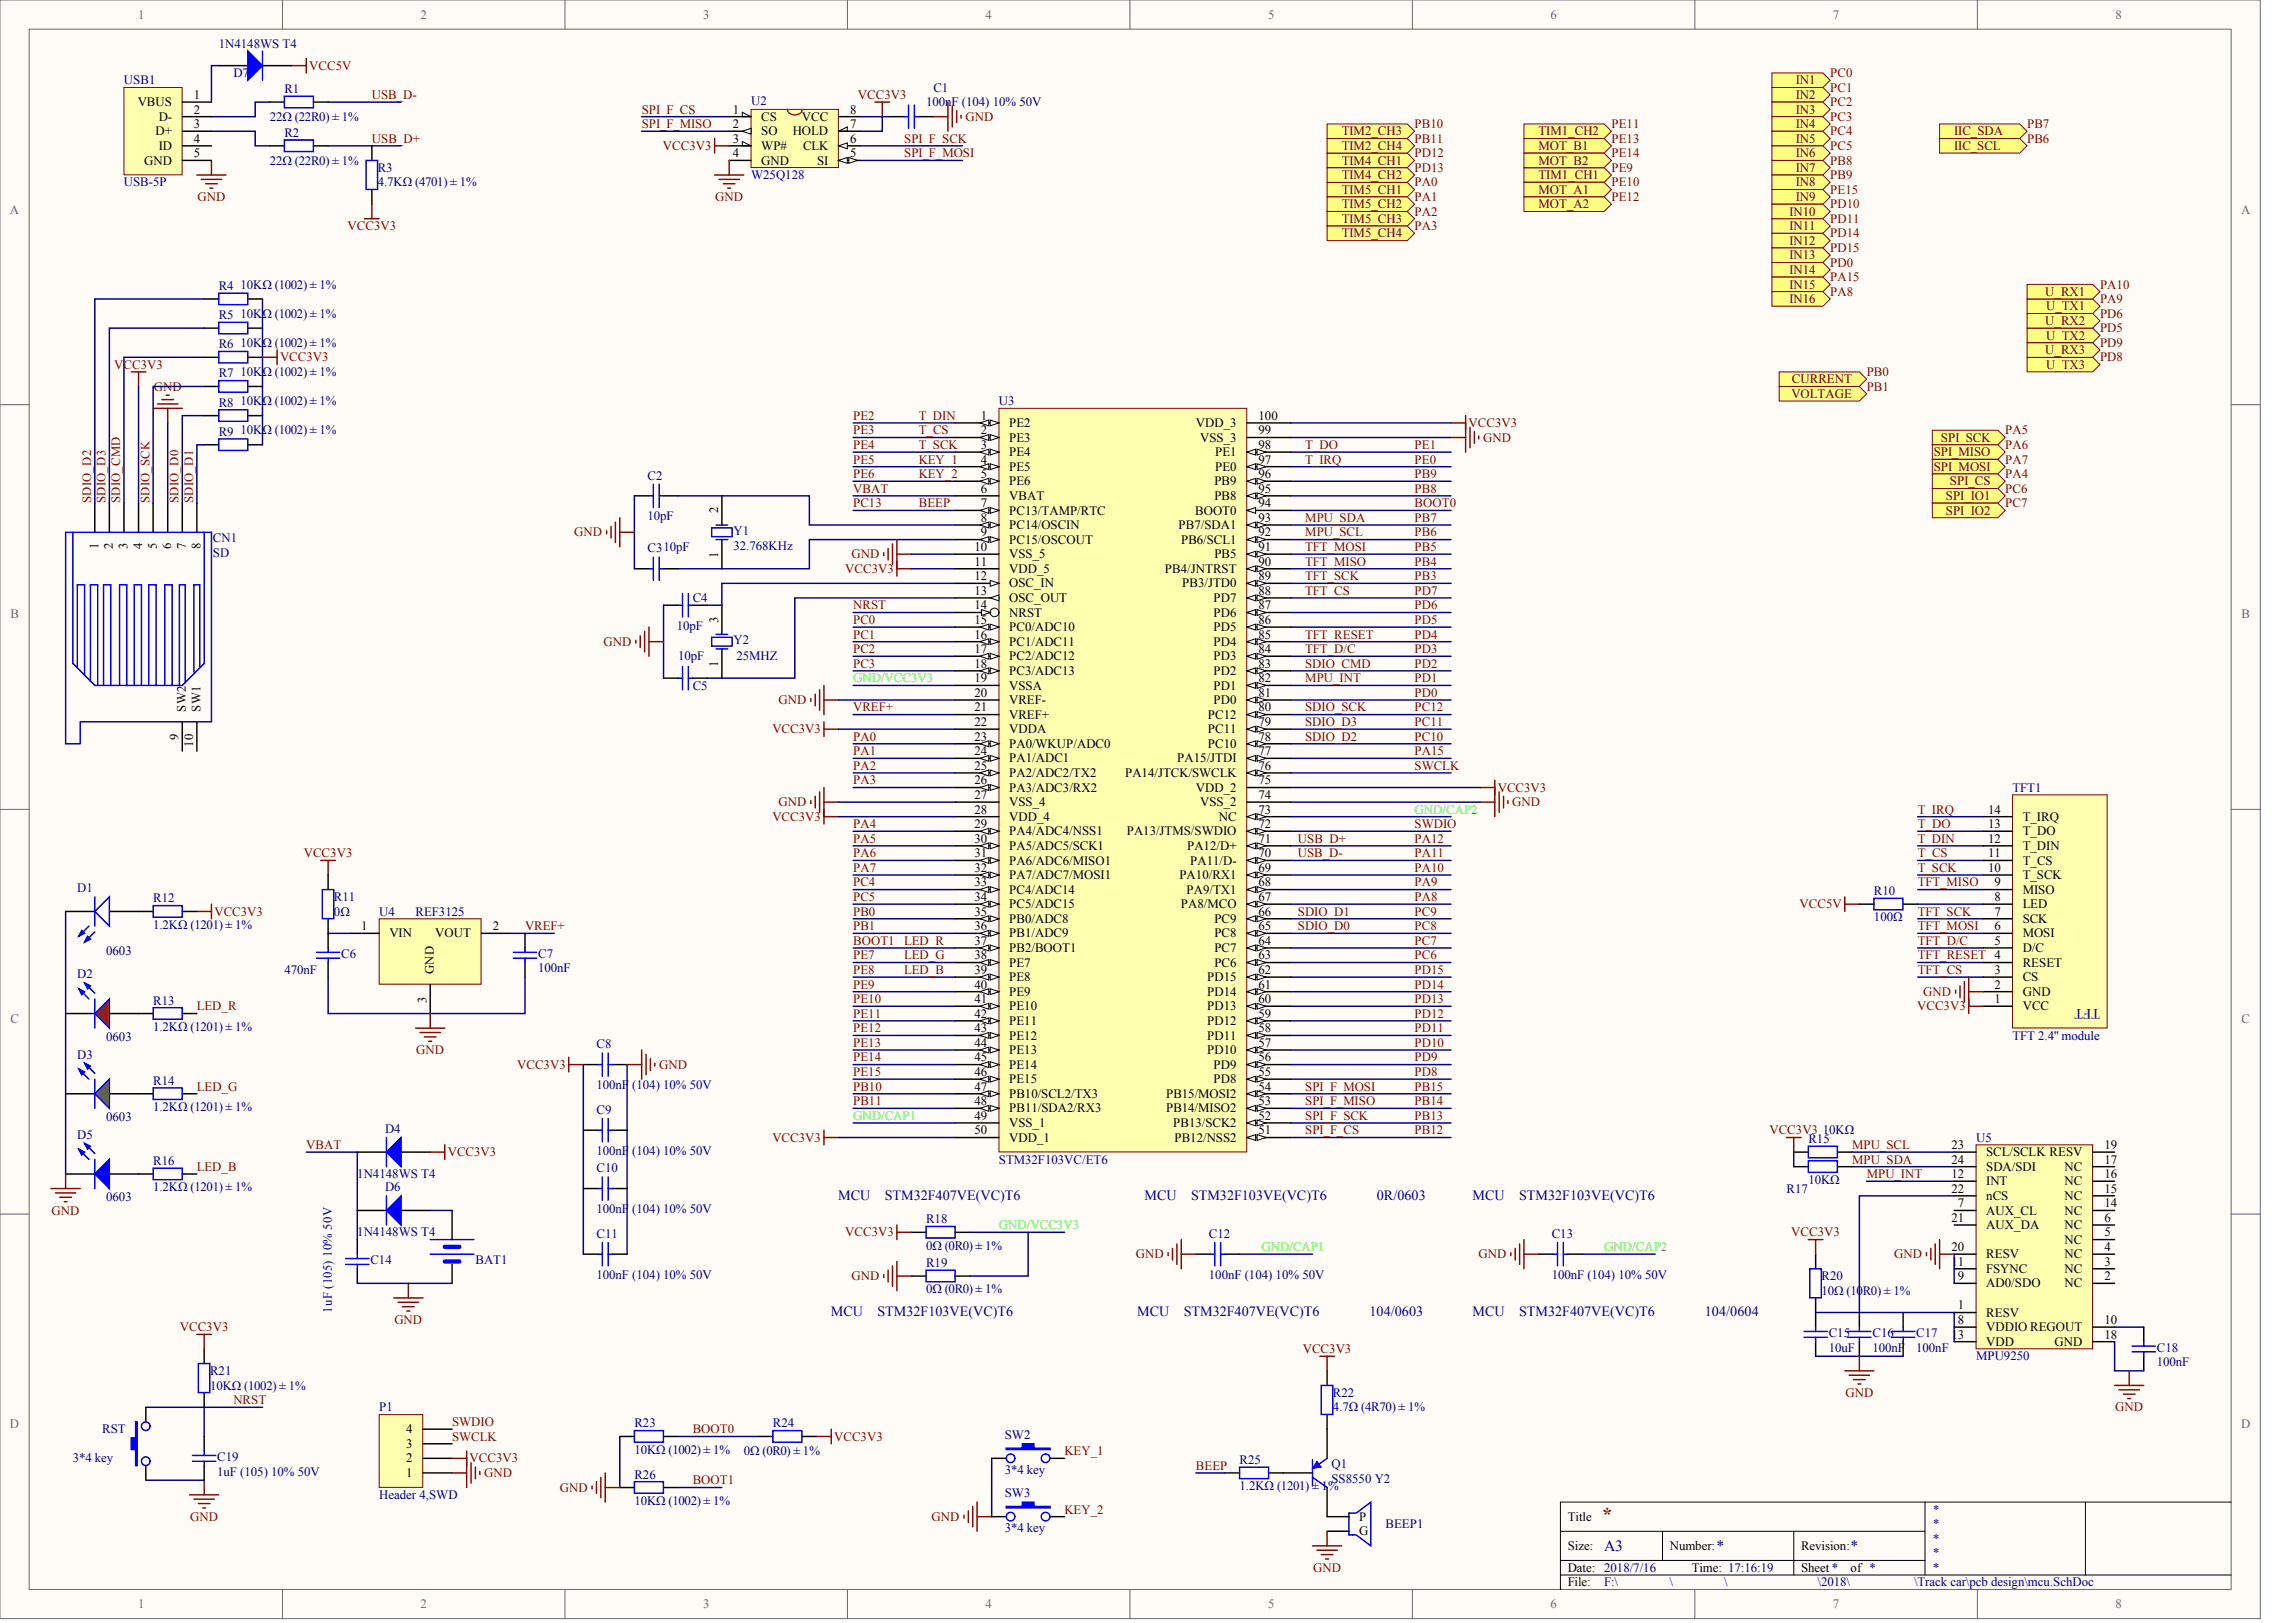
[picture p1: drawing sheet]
<svg xmlns="http://www.w3.org/2000/svg" width="840mm" height="594mm" viewBox="0 0 840 594" stroke-linecap="round" stroke-linejoin="round" font-family="sans-serif">
<defs><g id="words">
<text font-size="7.2" fill="#800000" x="586.3" y="556.7">*</text>
<g font-size="5.7" fill="#000080">
<text x="587.4" y="567.8">A3</text>
<text x="628.5" y="567.8">*</text>
<text x="677.6" y="567.8">*</text>
</g>
<text font-size="5.3" fill="#000080" x="768.9" y="369.5" transform="rotate(-180 768.9 369.5)">TFT</text>
<g font-size="5.2" fill="#000080">
<text x="306.9" y="439.1">MCU</text>
<text x="324" y="439.1">STM32F407VE(VC)T6</text>
<text x="419.1" y="439.1">MCU</text>
<text x="436.1" y="439.1">STM32F103VE(VC)T6</text>
<text x="504.1" y="439.1">0R/0603</text>
<text x="539.2" y="439.1">MCU</text>
<text x="556.2" y="439.1">STM32F103VE(VC)T6</text>
<text x="304.3" y="481.8">MCU</text>
<text x="321.3" y="481.8">STM32F103VE(VC)T6</text>
<text x="416.4" y="481.8">MCU</text>
<text x="433.4" y="481.8">STM32F407VE(VC)T6</text>
<text x="501.4" y="481.8">104/0603</text>
<text x="539.2" y="481.8">MCU</text>
<text x="556.2" y="481.8">STM32F407VE(VC)T6</text>
<text x="624.3" y="481.8">104/0604</text>
</g>
<g font-size="4.7" fill="#696969">
<text x="50.6" y="6.9">1</text>
<text x="154" y="6.9">2</text>
<text x="257.4" y="6.9">3</text>
<text x="360.9" y="6.9">4</text>
<text x="464.3" y="6.9">5</text>
<text x="567.7" y="6.9">6</text>
<text x="671.2" y="6.9">7</text>
<text x="774.6" y="6.9">8</text>
<text x="3.6" y="78.2">A</text>
<text x="820.6" y="78.2">A</text>
<text x="3.8" y="226.4">B</text>
<text x="820.8" y="226.4">B</text>
<text x="3.8" y="374.5">C</text>
<text x="820.8" y="374.5">C</text>
<text x="3.6" y="522.6">D</text>
<text x="820.6" y="522.6">D</text>
<text x="50.6" y="588.7">1</text>
<text x="154" y="588.7">2</text>
<text x="257.4" y="588.7">3</text>
<text x="360.9" y="588.7">4</text>
<text x="464.3" y="588.7">5</text>
<text x="567.7" y="588.7">6</text>
<text x="671.2" y="588.7">7</text>
<text x="774.6" y="588.7">8</text>
</g>
<g font-size="4.7" fill="#000080">
<text x="80.1" y="17.5">1N4148WS T4</text>
<text x="85.4" y="28.2">D7</text>
<text x="45.4" y="30.9">USB1</text>
<text x="104.1" y="34.1">R1</text>
<text x="341.8" y="33.5">C1</text>
<text x="275" y="38.4">U2</text>
<text x="339.1" y="38.9">100nF (104) 10% 50V</text>
<text x="98.8" y="44.2">22Ω (22R0) ±1%</text>
<text x="104.1" y="50.1">R2</text>
<text x="98.8" y="60.2">22Ω (22R0) ±1%</text>
<text x="138.3" y="62.9">R3</text>
<text x="275" y="65.6">W25Q128</text>
<text x="45.4" y="68.2">USB-5P</text>
<text x="138.3" y="68.2">4.7KΩ (4701) ±1%</text>
<text x="80.1" y="106.1">R4</text>
<text x="88.1" y="105.6">10KΩ (1002) ±1%</text>
<text x="80.1" y="116.8">R5</text>
<text x="88.1" y="116.3">10KΩ (1002) ±1%</text>
<text x="80.1" y="127.5">R6</text>
<text x="88.1" y="127">10KΩ (1002) ±1%</text>
<text x="88.1" y="137.6">10KΩ (1002) ±1%</text>
<text x="80.1" y="138.2">R7</text>
<text x="80.1" y="148.8">R8</text>
<text x="88.1" y="148.3">10KΩ (1002) ±1%</text>
<text x="365.8" y="148.3">U3</text>
<text x="80.1" y="159.5">R9</text>
<text x="88.1" y="159">10KΩ (1002) ±1%</text>
<text x="237.1" y="175.5">C2</text>
<text x="237.1" y="190.5">10pF</text>
<text x="268.6" y="195.8">Y1</text>
<text x="78" y="198.5">CN1</text>
<text x="78" y="203.8">SD</text>
<text x="237.1" y="202.2">C310pF</text>
<text x="268.6" y="201.2">32.768KHz</text>
<text x="253.6" y="220.4">C4</text>
<text x="247.8" y="230.5">10pF</text>
<text x="268.6" y="235.9">Y2</text>
<text x="248.3" y="241.7">10pF</text>
<text x="269.7" y="241.7">25MHZ</text>
<text x="253.6" y="252.4">C5</text>
<text x="736.9" y="289.8">TFT1</text>
<text x="28.3" y="326.6">D1</text>
<text x="122.3" y="329.8">R11</text>
<text x="686.2" y="327.7">R10</text>
<text x="56.1" y="330.3">R12</text>
<text x="122.3" y="335.1">0Ω</text>
<text x="138.8" y="335.1">U4</text>
<text x="152.2" y="335.1">REF3125</text>
<text x="56.1" y="340">1.2KΩ (1201) ±1%</text>
<text x="686.2" y="337.3">100Ω</text>
<text x="38.9" y="349.6">0603</text>
<text x="125" y="350.6">C6</text>
<text x="197" y="350.6">C7</text>
<text x="28.3" y="358.1">D2</text>
<text x="104.1" y="356.5">470nF</text>
<text x="197" y="356">100nF</text>
<text x="56.1" y="367.7">R13</text>
<text x="56.1" y="377.3">1.2KΩ (1201) ±1%</text>
<text x="38.9" y="381.1">0603</text>
<text x="218.4" y="383.7">C8</text>
<text x="736.9" y="380.5">TFT 2.4'' module</text>
<text x="28.3" y="387.5">D3</text>
<text x="56.1" y="397.1">R14</text>
<text x="218.4" y="398.7">100nF</text>
<text x="231.5" y="398.7">(104) 10% 50V</text>
<text x="56.1" y="406.7">1.2KΩ (1201) ±1%</text>
<text x="218.4" y="407.7">C9</text>
<text x="38.9" y="410.4">0603</text>
<text x="28.3" y="416.8">D5</text>
<text x="141" y="414.7">D4</text>
<text x="662.1" y="418.4">R15</text>
<text x="667.5" y="415.2">10KΩ</text>
<text x="723.6" y="417.9">U5</text>
<text x="218.4" y="422.7">100nF</text>
<text x="231.5" y="422.7">(104) 10% 50V</text>
<text x="365.8" y="425.9">STM32F103VC/ET6</text>
<text x="56.1" y="426.4">R16</text>
<text x="130.8" y="431.2">1N4148WS T4</text>
<text x="218.4" y="429.1">C10</text>
<text x="56.1" y="436">1.2KΩ (1201) ±1%</text>
<text x="141" y="436">D6</text>
<text x="654.1" y="436.6">R17</text>
<text x="662.1" y="433.4">10KΩ</text>
<text x="38.9" y="439.8">0603</text>
<text x="218.4" y="444">100nF</text>
<text x="231.5" y="444">(104) 10% 50V</text>
<text x="339.1" y="447.8">R18</text>
<text x="130.8" y="452.6">1N4148WS T4</text>
<text x="218.4" y="453.1">C11</text>
<text x="442.7" y="453.1">C12</text>
<text x="568.2" y="453.1">C13</text>
<text x="339.1" y="457.4">0Ω (0R0) ±1%</text>
<text x="135.6" y="462.7">C14</text>
<text x="174.1" y="462.7">BAT1</text>
<text x="339.1" y="463.8">R19</text>
<text x="218.4" y="468.1">100nF (104) 10% 50V</text>
<text x="339.1" y="473.4">0Ω (0R0) ±1%</text>
<text x="442.7" y="468.1">100nF (104) 10% 50V</text>
<text x="568.2" y="468.1">100nF (104) 10% 50V</text>
<text x="667" y="468.6">R20</text>
<text x="667" y="473.9">10Ω (10R0) ±1%</text>
<text x="669.6" y="489.4">C15</text>
<text x="685.6" y="489.4">C16</text>
<text x="701.7" y="489.4">C17</text>
<text x="669.6" y="494.8">10uF</text>
<text x="685.6" y="494.8">100nF</text>
<text x="701.7" y="494.8">100nF</text>
<text x="723.6" y="498">MPU9250</text>
<text x="789.8" y="494.8">C18</text>
<text x="76.9" y="503.3">R21</text>
<text x="789.8" y="500.1">100nF</text>
<text x="76.9" y="508.6">10KΩ (1002) ±1%</text>
<text x="488.1" y="511.3">R22</text>
<text x="138.8" y="516.6">P1</text>
<text x="488.1" y="516.6">4.7Ω (4R70) ±1%</text>
<text x="37.4" y="524.7">RST</text>
<text x="232.3" y="522.5">R23</text>
<text x="283" y="522.5">R24</text>
<text x="367.9" y="526.8">SW2</text>
<text x="232.3" y="532.1">10KΩ (1002) ±1%</text>
<text x="272.3" y="532.7">0Ω (0R0) ±1%</text>
<text x="26.7" y="535.3">3*4 key</text>
<text x="79.6" y="534.8">C19</text>
<text x="367.9" y="539.6">3*4 key</text>
<text x="453.9" y="535.9">R25</text>
<text x="487.5" y="537.5">Q1</text>
<text x="79.6" y="540.1">1uF (105) 10% 50V</text>
<text x="232.3" y="541.2">R26</text>
<text x="453.9" y="545.5">1.2KΩ (1201) ±1%</text>
<text x="487.5" y="542.8">SS8550 Y2</text>
<text x="138.8" y="548.7">Header 4,SWD</text>
<text x="232.3" y="550.8">10KΩ (1002) ±1%</text>
<text x="367.9" y="548.1">SW3</text>
<text x="707.5" y="554">*</text>
<text x="367.9" y="561">3*4 key</text>
<text x="507.3" y="559.3">BEEP1</text>
<text x="707.5" y="559.3">*</text>
<text x="707.5" y="564.7">*</text>
<text x="707.5" y="570">*</text>
<text x="707.5" y="575.4">*</text>
<text x="587.4" y="580.7">F:\</text>
<text x="611.3" y="580.7">\</text>
<text x="631.3" y="580.7">\</text>
<text x="665.5" y="580.7">\2018\</text>
<text x="700.9" y="580.7">\Track car\pcb design\mcu.SchDoc</text>
</g>
<g font-size="4.7" fill="#800000">
<text x="113.2" y="25.5">VCC5V</text>
<text x="670.2" y="28.2">PC0</text>
<text x="657.6" y="30.9">IN1</text>
<text x="670.2" y="33.5">PC1</text>
<text x="136.2" y="36.2">USB_D-</text>
<text x="235" y="41.6">SPI_F_CS</text>
<text x="314.1" y="36.2">VCC3V3</text>
<text x="657.6" y="36.2">IN2</text>
<text x="657.6" y="41.6">IN3</text>
<text x="670.2" y="38.9">PC2</text>
<text x="235" y="46.9">SPI_F_MISO</text>
<text x="353.5" y="44.2">GND</text>
<text x="518" y="46.9">PB10</text>
<text x="590.1" y="46.9">PE11</text>
<text x="657.6" y="46.9">IN4</text>
<text x="670.2" y="44.2">PC3</text>
<text x="742.2" y="46.9">PB7</text>
<text x="136.2" y="52.2">USB_D+</text>
<text x="331.1" y="52.2">SPI_F_SCK</text>
<text x="491.3" y="49.6">TIM2_CH3</text>
<text x="518" y="52.2">PB11</text>
<text x="563.4" y="49.6">TIM1_CH2</text>
<text x="590.1" y="52.2">PE13</text>
<text x="657.6" y="52.2">IN5</text>
<text x="670.2" y="49.6">PC4</text>
<text x="715.5" y="49.6">IIC_SDA</text>
<text x="742.2" y="52.2">PB6</text>
<text x="242.8" y="54.9">VCC3V3</text>
<text x="331.1" y="57.6">SPI_F_MOSI</text>
<text x="491.3" y="54.9">TIM2_CH4</text>
<text x="518" y="57.6">PD12</text>
<text x="563.4" y="54.9">MOT_B1</text>
<text x="590.1" y="57.6">PE14</text>
<text x="657.6" y="57.6">IN6</text>
<text x="670.2" y="54.9">PC5</text>
<text x="715.5" y="54.9">IIC_SCL</text>
<text x="491.3" y="60.2">TIM4_CH1</text>
<text x="491.3" y="65.6">TIM4_CH2</text>
<text x="518" y="62.9">PD13</text>
<text x="563.4" y="65.6">TIM1_CH1</text>
<text x="563.4" y="60.2">MOT_B2</text>
<text x="590.1" y="62.9">PE9</text>
<text x="657.6" y="62.9">IN7</text>
<text x="670.2" y="60.2">PB8</text>
<text x="670.2" y="65.6">PB9</text>
<text x="491.3" y="70.9">TIM5_CH1</text>
<text x="518" y="68.2">PA0</text>
<text x="563.4" y="70.9">MOT_A1</text>
<text x="590.1" y="68.2">PE10</text>
<text x="657.6" y="68.2">IN8</text>
<text x="670.2" y="70.9">PE15</text>
<text x="72.3" y="73.6">GND</text>
<text x="261.9" y="73.6">GND</text>
<text x="491.3" y="76.3">TIM5_CH2</text>
<text x="518" y="73.6">PA1</text>
<text x="563.4" y="76.3">MOT_A2</text>
<text x="590.1" y="73.6">PE12</text>
<text x="657.6" y="73.6">IN9</text>
<text x="670.2" y="76.3">PD10</text>
<text x="491.3" y="81.6">TIM5_CH3</text>
<text x="518" y="78.9">PA2</text>
<text x="655.2" y="78.9">IN10</text>
<text x="670.2" y="81.6">PD11</text>
<text x="127.2" y="84.3">VCC3V3</text>
<text x="491.3" y="86.9">TIM5_CH4</text>
<text x="518" y="84.3">PA3</text>
<text x="655.2" y="84.3">IN11</text>
<text x="655.2" y="89.6">IN12</text>
<text x="670.2" y="86.9">PD14</text>
<text x="655.2" y="94.9">IN13</text>
<text x="670.2" y="92.3">PD15</text>
<text x="655.2" y="100.3">IN14</text>
<text x="670.2" y="97.6">PD0</text>
<text x="655.2" y="105.6">IN15</text>
<text x="670.2" y="102.9">PA15</text>
<text x="768.9" y="105.6">PA10</text>
<text x="655.2" y="110.9">IN16</text>
<text x="670.2" y="108.3">PA8</text>
<text x="748.9" y="108.3">U_RX1</text>
<text x="749.2" y="113.6">U_TX1</text>
<text x="768.9" y="110.9">PA9</text>
<text x="748.9" y="119">U_RX2</text>
<text x="768.9" y="116.3">PD6</text>
<text x="749.2" y="124.3">U_TX2</text>
<text x="768.9" y="121.6">PD5</text>
<text x="748.9" y="129.6">U_RX3</text>
<text x="768.9" y="127">PD9</text>
<text x="41.8" y="135">VCC3V3</text>
<text x="102.5" y="132.3">VCC3V3</text>
<text x="683.5" y="137.6">PB0</text>
<text x="749.2" y="135">U_TX3</text>
<text x="768.9" y="132.3">PD8</text>
<text x="56.3" y="143">GND</text>
<text x="656.1" y="140.3">CURRENT</text>
<text x="683.5" y="143">PB1</text>
<text x="656" y="145.6">VOLTAGE</text>
<text x="312.4" y="153.7">PE2</text>
<text x="336.4" y="153.7">T_DIN</text>
<text x="312.4" y="159">PE3</text>
<text x="336.4" y="159">T_CS</text>
<text x="537.7" y="156.3">VCC3V3</text>
<text x="543.1" y="161.7">GND</text>
<text x="710.7" y="161.7">SPI_SCK</text>
<text x="734.2" y="159">PA5</text>
<text x="312.4" y="164.3">PE4</text>
<text x="336.4" y="164.3">T_SCK</text>
<text x="477.9" y="164.3">T_DO</text>
<text x="518" y="164.3">PE1</text>
<text x="708.1" y="167">SPI_MISO</text>
<text x="734.2" y="164.3">PA6</text>
<text x="312.4" y="169.7">PE5</text>
<text x="336.4" y="169.7">KEY_1</text>
<text x="477.9" y="169.7">T_IRQ</text>
<text x="518" y="169.7">PE0</text>
<text x="708.1" y="172.3">SPI_MOSI</text>
<text x="734.2" y="169.7">PA7</text>
<text x="312.4" y="175">PE6</text>
<text x="336.4" y="175">KEY_2</text>
<text x="518" y="175">PB9</text>
<text x="714" y="177.7">SPI_CS</text>
<text x="734.2" y="175">PA4</text>
<text x="312.4" y="185.7">PC13</text>
<text x="312.4" y="180.3">VBAT</text>
<text x="336.4" y="185.7">BEEP</text>
<text x="518" y="180.3">PB8</text>
<text x="518" y="185.7">BOOT0</text>
<text x="712.5" y="183">SPI_IO1</text>
<text x="734.2" y="180.3">PC6</text>
<text x="734.2" y="185.7">PC7</text>
<text x="477.9" y="191">MPU_SDA</text>
<text x="518" y="191">PB7</text>
<text x="712.5" y="188.4">SPI_IO2</text>
<text x="210.3" y="196.4">GND</text>
<text x="477.9" y="196.4">MPU_SCL</text>
<text x="518" y="196.4">PB6</text>
<text x="477.9" y="201.7">TFT_MOSI</text>
<text x="518" y="201.7">PB5</text>
<text x="309.5" y="209.7">VCC3V3</text>
<text x="311.7" y="204.4">GND</text>
<text x="477.9" y="207">TFT_MISO</text>
<text x="518" y="207">PB4</text>
<text x="477.9" y="212.4">TFT_SCK</text>
<text x="518" y="212.4">PB3</text>
<text x="477.9" y="217.7">TFT_CS</text>
<text x="518" y="217.7">PD7</text>
<text x="312.4" y="223">NRST</text>
<text x="518" y="223">PD6</text>
<text x="312.4" y="228.4">PC0</text>
<text x="312.4" y="233.7">PC1</text>
<text x="477.9" y="233.7">TFT_RESET</text>
<text x="518" y="233.7">PD4</text>
<text x="518" y="228.4">PD5</text>
<text x="221" y="236.4">GND</text>
<text x="312.4" y="239.1">PC2</text>
<text x="477.9" y="239.1">TFT_D/C</text>
<text x="518" y="239.1">PD3</text>
<text x="312.4" y="244.4">PC3</text>
<text x="477.9" y="244.4">SDIO_CMD</text>
<text x="518" y="244.4">PD2</text>
<text x="477.9" y="249.7">MPU_INT</text>
<text x="518" y="249.7">PD1</text>
<text x="285" y="257.7">GND</text>
<text x="518" y="255.1">PD0</text>
<text x="312.4" y="260.4">VREF+</text>
<text x="477.9" y="260.4">SDIO_SCK</text>
<text x="518" y="260.4">PC12</text>
<text x="282.8" y="268.4">VCC3V3</text>
<text x="477.9" y="265.8">SDIO_D3</text>
<text x="518" y="265.8">PC11</text>
<text x="312.4" y="271.1">PA0</text>
<text x="477.9" y="271.1">SDIO_D2</text>
<text x="518" y="271.1">PC10</text>
<text x="312.4" y="276.4">PA1</text>
<text x="312.4" y="281.8">PA2</text>
<text x="518" y="281.8">SWCLK</text>
<text x="518" y="276.4">PA15</text>
<text x="312.4" y="287.1">PA3</text>
<text x="548.4" y="289.8">VCC3V3</text>
<text x="285" y="295.1">GND</text>
<text x="553.7" y="295.1">GND</text>
<text x="702.2" y="297.8">T_IRQ</text>
<text x="282.8" y="300.5">VCC3V3</text>
<text x="312.4" y="303.1">PA4</text>
<text x="518" y="303.1">SWDIO</text>
<text x="702.2" y="303.1">T_DO</text>
<text x="312.4" y="308.5">PA5</text>
<text x="475.3" y="308.5">USB_D+</text>
<text x="518" y="308.5">PA12</text>
<text x="702.2" y="308.5">T_DIN</text>
<text x="111.2" y="313.8">VCC3V3</text>
<text x="312.4" y="313.8">PA6</text>
<text x="475.3" y="313.8">USB_D-</text>
<text x="518" y="313.8">PA11</text>
<text x="702.2" y="313.8">T_CS</text>
<text x="312.4" y="319.1">PA7</text>
<text x="518" y="319.1">PA10</text>
<text x="702.2" y="319.1">T_SCK</text>
<text x="312.4" y="324.5">PC4</text>
<text x="312.4" y="329.8">PC5</text>
<text x="518" y="329.8">PA8</text>
<text x="518" y="324.5">PA9</text>
<text x="702.2" y="324.5">TFT_MISO</text>
<text x="78.5" y="335.1">VCC3V3</text>
<text x="312.4" y="335.1">PB0</text>
<text x="475.3" y="335.1">SDIO_D1</text>
<text x="518" y="335.1">PC9</text>
<text x="658.9" y="332.5">VCC5V</text>
<text x="702.2" y="335.1">TFT_SCK</text>
<text x="192.2" y="340.5">VREF+</text>
<text x="312.4" y="340.5">PB1</text>
<text x="475.3" y="340.5">SDIO_D0</text>
<text x="518" y="340.5">PC8</text>
<text x="702.2" y="340.5">TFT_MOSI</text>
<text x="312.4" y="345.8">BOOT1</text>
<text x="331.1" y="345.8">LED_R</text>
<text x="518" y="345.8">PC7</text>
<text x="702.2" y="345.8">TFT_D/C</text>
<text x="312.4" y="351.2">PE7</text>
<text x="331.1" y="351.2">LED_G</text>
<text x="518" y="351.2">PC6</text>
<text x="702.2" y="351.2">TFT_RESET 4</text>
<text x="312.4" y="356.5">PE8</text>
<text x="331.1" y="356.5">LED_B</text>
<text x="518" y="356.5">PD15</text>
<text x="702.2" y="356.5">TFT_CS</text>
<text x="312.4" y="361.8">PE9</text>
<text x="518" y="361.8">PD14</text>
<text x="704.2" y="364.5">GND</text>
<text x="72.1" y="369.8">LED_R</text>
<text x="312.4" y="367.2">PE10</text>
<text x="518" y="367.2">PD13</text>
<text x="702" y="369.8">VCC3V3</text>
<text x="312.4" y="372.5">PE11</text>
<text x="312.4" y="377.9">PE12</text>
<text x="518" y="377.9">PD11</text>
<text x="518" y="372.5">PD12</text>
<text x="312.4" y="383.2">PE13</text>
<text x="518" y="383.2">PD10</text>
<text x="152.4" y="385.9">GND</text>
<text x="312.4" y="388.5">PE14</text>
<text x="518" y="388.5">PD9</text>
<text x="189.4" y="391.2">VCC3V3</text>
<text x="241.4" y="391.2">GND</text>
<text x="312.4" y="393.9">PE15</text>
<text x="518" y="393.9">PD8</text>
<text x="72.1" y="399.2">LED_G</text>
<text x="312.4" y="399.2">PB10</text>
<text x="477.9" y="399.2">SPI_F_MOSI</text>
<text x="518" y="399.2">PB15</text>
<text x="312.4" y="404.5">PB11</text>
<text x="477.9" y="404.5">SPI_F_MISO</text>
<text x="518" y="404.5">PB14</text>
<text x="477.9" y="409.9">SPI_F_SCK</text>
<text x="518" y="409.9">PB13</text>
<text x="282.8" y="417.9">VCC3V3</text>
<text x="477.9" y="415.2">SPI_F_CS</text>
<text x="518" y="415.2">PB12</text>
<text x="647.9" y="415.2">VCC3V3</text>
<text x="112.1" y="420.6">VBAT</text>
<text x="163.9" y="423.2">VCC3V3</text>
<text x="678.2" y="425.9">MPU_SDA</text>
<text x="678.2" y="420.6">MPU_SCL</text>
<text x="72.1" y="428.6">LED_B</text>
<text x="683.5" y="431.2">MPU_INT</text>
<text x="18.9" y="444.6">GND</text>
<text x="309.5" y="452.6">VCC3V3</text>
<text x="655.9" y="452.6">VCC3V3</text>
<text x="415.9" y="460.6">GND</text>
<text x="541.4" y="460.6">GND</text>
<text x="693.5" y="460.6">GND</text>
<text x="311.7" y="468.6">GND</text>
<text x="144.4" y="484.6">GND</text>
<text x="65.8" y="487.3">VCC3V3</text>
<text x="477" y="495.3">VCC3V3</text>
<text x="85.4" y="514">NRST</text>
<text x="675.7" y="511.3">GND</text>
<text x="165.5" y="522">SWDIO</text>
<text x="774.5" y="516.6">GND</text>
<text x="165.5" y="527.3">SWCLK</text>
<text x="253.6" y="524.7">BOOT0</text>
<text x="305.4" y="527.3">VCC3V3</text>
<text x="389.8" y="532.7">KEY_1</text>
<text x="171.9" y="535.3">VCC3V3</text>
<text x="437.9" y="538">BEEP</text>
<text x="177.3" y="540.7">GND</text>
<text x="253.6" y="543.3">BOOT1</text>
<text x="204.9" y="546">GND</text>
<text x="69.6" y="556.7">GND</text>
<text x="341.1" y="556.7">GND</text>
<text x="389.8" y="554">KEY_2</text>
<text x="480.8" y="575.4">GND</text>
</g>
<g font-size="4.7">
<text x="50.4" y="38.9">VBUS</text>
<text x="71" y="36.2">1</text>
<text x="71" y="41.6">2</text>
<text x="268.4" y="41.6">1</text>
<text x="311.3" y="41.6">8</text>
<text x="58.1" y="44.2">D-</text>
<text x="71" y="46.9">3</text>
<text x="268.4" y="46.9">2</text>
<text x="278.7" y="44.2">CS</text>
<text x="293.6" y="44.2">VCC</text>
<text x="311.3" y="46.9">7</text>
<text x="56.9" y="49.6">D+</text>
<text x="71" y="52.2">4</text>
<text x="268.4" y="52.2">3</text>
<text x="278.7" y="49.6">SO</text>
<text x="290.3" y="49.6">HOLD</text>
<text x="311.3" y="52.2">6</text>
<text x="58.1" y="54.9">ID</text>
<text x="71" y="57.6">5</text>
<text x="268.4" y="57.6">4</text>
<text x="278.7" y="54.9">WP#</text>
<text x="294.1" y="54.9">CLK</text>
<text x="311.3" y="57.6">5</text>
<text x="52.8" y="60.2">GND</text>
<text x="278.7" y="60.2">GND</text>
<text x="299.2" y="60.2">SI</text>
<text x="359.2" y="153.7">1</text>
<text x="460.8" y="153.7">100</text>
<text x="359.2" y="159">2</text>
<text x="369.5" y="156.3">PE2</text>
<text x="369.5" y="161.7">PE3</text>
<text x="437.9" y="156.3">VDD_3</text>
<text x="439.5" y="161.7">VSS_3</text>
<text x="460.8" y="159">99</text>
<text x="359.2" y="164.3">3</text>
<text x="369.5" y="167">PE4</text>
<text x="444.9" y="167">PE1</text>
<text x="460.8" y="164.3">98</text>
<text x="359.2" y="169.7">4</text>
<text x="369.5" y="172.3">PE5</text>
<text x="444.9" y="172.3">PE0</text>
<text x="460.8" y="169.7">97</text>
<text x="359.2" y="175">5</text>
<text x="369.5" y="177.7">PE6</text>
<text x="444.7" y="177.7">PB9</text>
<text x="460.8" y="175">96</text>
<text x="359.2" y="180.3">6</text>
<text x="359.2" y="185.7">7</text>
<text x="369.5" y="183">VBAT</text>
<text x="444.7" y="183">PB8</text>
<text x="460.8" y="185.7">94</text>
<text x="460.8" y="180.3">95</text>
<text x="359.2" y="191">8</text>
<text x="369.5" y="188.4">PC13/TAMP/RTC</text>
<text x="437.6" y="188.4">BOOT0</text>
<text x="460.8" y="191">93</text>
<text x="359.2" y="196.4">9</text>
<text x="369.5" y="193.7">PC14/OSCIN</text>
<text x="431.6" y="193.7">PB7/SDA1</text>
<text x="460.8" y="196.4">92</text>
<text x="356.8" y="201.7">10</text>
<text x="369.5" y="199">PC15/OSCOUT</text>
<text x="432.5" y="199">PB6/SCL1</text>
<text x="460.8" y="201.7">91</text>
<text x="356.8" y="207">11</text>
<text x="369.5" y="204.4">VSS_5</text>
<text x="369.5" y="209.7">VDD_5</text>
<text x="426.6" y="209.7">PB4/JNTRST</text>
<text x="444.7" y="204.4">PB5</text>
<text x="460.8" y="207">90</text>
<text x="356.8" y="212.4">12</text>
<text x="369.5" y="215">OSC_IN</text>
<text x="432.9" y="215">PB3/JTD0</text>
<text x="460.8" y="212.4">89</text>
<text x="356.8" y="217.7">13</text>
<text x="369.5" y="220.4">OSC_OUT</text>
<text x="444.4" y="220.4">PD7</text>
<text x="460.8" y="217.7">88</text>
<text x="356.8" y="223">14</text>
<text x="369.5" y="225.7">NRST</text>
<text x="444.4" y="225.7">PD6</text>
<text x="460.8" y="223">87</text>
<text x="356.8" y="228.4">15</text>
<text x="356.8" y="233.7">16</text>
<text x="369.5" y="231.1">PC0/ADC10</text>
<text x="444.4" y="231.1">PD5</text>
<text x="460.8" y="233.7">85</text>
<text x="460.8" y="228.4">86</text>
<text x="356.8" y="239.1">17</text>
<text x="369.5" y="236.4">PC1/ADC11</text>
<text x="444.4" y="236.4">PD4</text>
<text x="460.8" y="239.1">84</text>
<text x="356.8" y="244.4">18</text>
<text x="369.5" y="241.7">PC2/ADC12</text>
<text x="444.4" y="241.7">PD3</text>
<text x="460.8" y="244.4">83</text>
<text x="356.8" y="249.7">19</text>
<text x="369.5" y="247.1">PC3/ADC13</text>
<text x="444.4" y="247.1">PD2</text>
<text x="460.8" y="249.7">82</text>
<text x="356.8" y="255.1">20</text>
<text x="369.5" y="252.4">VSSA</text>
<text x="369.5" y="257.7">VREF-</text>
<text x="444.4" y="257.7">PD0</text>
<text x="444.4" y="252.4">PD1</text>
<text x="460.8" y="255.1">81</text>
<text x="356.8" y="260.4">21</text>
<text x="369.5" y="263.1">VREF+</text>
<text x="442.3" y="263.1">PC12</text>
<text x="460.8" y="260.4">80</text>
<text x="356.8" y="265.8">22</text>
<text x="369.5" y="268.4">VDDA</text>
<text x="442.3" y="268.4">PC11</text>
<text x="460.8" y="265.8">79</text>
<text x="356.8" y="271.1">23</text>
<text x="369.5" y="273.8">PA0/WKUP/ADC0</text>
<text x="442.3" y="273.8">PC10</text>
<text x="460.8" y="271.1">78</text>
<text x="356.8" y="276.4">24</text>
<text x="356.8" y="281.8">25</text>
<text x="369.5" y="279.1">PA1/ADC1</text>
<text x="431.1" y="279.1">PA15/JTDI</text>
<text x="460.8" y="281.8">76</text>
<text x="460.8" y="276.4">77</text>
<text x="356.8" y="287.1">26</text>
<text x="369.5" y="284.4">PA2/ADC2/TX2</text>
<text x="412" y="284.4">PA14/JTCK/SWCLK</text>
<text x="460.8" y="287.1">75</text>
<text x="356.8" y="292.4">27</text>
<text x="369.5" y="289.8">PA3/ADC3/RX2</text>
<text x="437.9" y="289.8">VDD_2</text>
<text x="460.8" y="292.4">74</text>
<text x="356.8" y="297.8">28</text>
<text x="369.5" y="295.1">VSS_4</text>
<text x="439.5" y="295.1">VSS_2</text>
<text x="460.8" y="297.8">73</text>
<text x="727.9" y="297.8">14</text>
<text x="356.8" y="303.1">29</text>
<text x="369.5" y="300.5">VDD_4</text>
<text x="369.5" y="305.8">PA4/ADC4/NSS1</text>
<text x="412.6" y="305.8">PA13/JTMS/SWDIO</text>
<text x="446.3" y="300.5">NC</text>
<text x="460.8" y="303.1">72</text>
<text x="727.9" y="303.1">13</text>
<text x="740.6" y="305.8">T_DO</text>
<text x="740.6" y="300.5">T_IRQ</text>
<text x="356.8" y="308.5">30</text>
<text x="369.5" y="311.1">PA5/ADC5/SCK1</text>
<text x="434.7" y="311.1">PA12/D+</text>
<text x="460.8" y="308.5">71</text>
<text x="727.9" y="308.5">12</text>
<text x="740.6" y="311.1">T_DIN</text>
<text x="356.8" y="313.8">31</text>
<text x="369.5" y="316.5">PA6/ADC6/MISO1</text>
<text x="435.8" y="316.5">PA11/D-</text>
<text x="460.8" y="313.8">70</text>
<text x="727.9" y="313.8">11</text>
<text x="740.6" y="316.5">T_CS</text>
<text x="356.8" y="319.1">32</text>
<text x="369.5" y="321.8">PA7/ADC7/MOSI1</text>
<text x="431.8" y="321.8">PA10/RX1</text>
<text x="460.8" y="319.1">69</text>
<text x="727.9" y="319.1">10</text>
<text x="740.6" y="321.8">T_SCK</text>
<text x="356.8" y="324.5">33</text>
<text x="356.8" y="329.8">34</text>
<text x="369.5" y="327.1">PC4/ADC14</text>
<text x="434.5" y="327.1">PA9/TX1</text>
<text x="460.8" y="329.8">67</text>
<text x="460.8" y="324.5">68</text>
<text x="730.3" y="329.8">8</text>
<text x="730.3" y="324.5">9</text>
<text x="740.6" y="327.1">MISO</text>
<text x="356.8" y="335.1">35</text>
<text x="369.5" y="332.5">PC5/ADC15</text>
<text x="432.4" y="332.5">PA8/MCO</text>
<text x="460.8" y="335.1">66</text>
<text x="730.3" y="335.1">7</text>
<text x="740.6" y="332.5">LED</text>
<text x="132.2" y="340.5">1</text>
<text x="180.5" y="340.5">2</text>
<text x="356.8" y="340.5">36</text>
<text x="369.5" y="337.8">PB0/ADC8</text>
<text x="444.7" y="337.8">PC9</text>
<text x="460.8" y="340.5">65</text>
<text x="730.3" y="340.5">6</text>
<text x="740.6" y="337.8">SCK</text>
<text x="142.6" y="343.2">VIN</text>
<text x="159.3" y="343.2">VOUT</text>
<text x="356.8" y="345.8">37</text>
<text x="369.5" y="343.2">PB1/ADC9</text>
<text x="444.7" y="343.2">PC8</text>
<text x="460.8" y="345.8">64</text>
<text x="730.3" y="345.8">5</text>
<text x="740.6" y="343.2">MOSI</text>
<text x="356.8" y="351.2">38</text>
<text x="369.5" y="348.5">PB2/BOOT1</text>
<text x="369.5" y="353.8">PE7</text>
<text x="444.7" y="353.8">PC6</text>
<text x="444.7" y="348.5">PC7</text>
<text x="460.8" y="351.2">63</text>
<text x="740.6" y="353.8">RESET</text>
<text x="740.6" y="348.5">D/C</text>
<text x="356.8" y="356.5">39</text>
<text x="369.5" y="359.2">PE8</text>
<text x="442" y="359.2">PD15</text>
<text x="460.8" y="356.5">62</text>
<text x="730.3" y="356.5">3</text>
<text x="740.6" y="359.2">CS</text>
<text x="356.8" y="361.8">40</text>
<text x="369.5" y="364.5">PE9</text>
<text x="442" y="364.5">PD14</text>
<text x="460.8" y="361.8">61</text>
<text x="730.3" y="361.8">2</text>
<text x="740.6" y="364.5">GND</text>
<text x="356.8" y="367.2">41</text>
<text x="369.5" y="369.8">PE10</text>
<text x="442" y="369.8">PD13</text>
<text x="460.8" y="367.2">60</text>
<text x="730.3" y="367.2">1</text>
<text x="740.6" y="369.8">VCC</text>
<text x="356.8" y="372.5">42</text>
<text x="356.8" y="377.9">43</text>
<text x="369.5" y="375.2">PE11</text>
<text x="442" y="375.2">PD12</text>
<text x="460.8" y="377.9">58</text>
<text x="460.8" y="372.5">59</text>
<text x="356.8" y="383.2">44</text>
<text x="369.5" y="380.5">PE12</text>
<text x="442" y="380.5">PD11</text>
<text x="460.8" y="383.2">57</text>
<text x="356.8" y="388.5">45</text>
<text x="369.5" y="385.9">PE13</text>
<text x="442" y="385.9">PD10</text>
<text x="460.8" y="388.5">56</text>
<text x="356.8" y="393.9">46</text>
<text x="369.5" y="391.2">PE14</text>
<text x="444.4" y="391.2">PD9</text>
<text x="460.8" y="393.9">55</text>
<text x="356.8" y="399.2">47</text>
<text x="369.5" y="396.5">PE15</text>
<text x="369.5" y="401.9">PB10/SCL2/TX3</text>
<text x="427" y="401.9">PB15/MOSI2</text>
<text x="444.4" y="396.5">PD8</text>
<text x="460.8" y="399.2">54</text>
<text x="356.8" y="404.5">48</text>
<text x="369.5" y="407.2">PB11/SDA2/RX3</text>
<text x="427" y="407.2">PB14/MISO2</text>
<text x="460.8" y="404.5">53</text>
<text x="356.8" y="409.9">49</text>
<text x="369.5" y="412.6">VSS_1</text>
<text x="429.6" y="412.6">PB13/SCK2</text>
<text x="460.8" y="409.9">52</text>
<text x="356.8" y="415.2">50</text>
<text x="369.5" y="417.9">VDD_1</text>
<text x="430" y="417.9">PB12/NSS2</text>
<text x="460.8" y="415.2">51</text>
<text x="714.6" y="420.6">23</text>
<text x="714.6" y="425.9">24</text>
<text x="727.3" y="423.2">SCL/SCLK RESV</text>
<text x="770.5" y="425.9">17</text>
<text x="770.5" y="420.6">19</text>
<text x="714.6" y="431.2">12</text>
<text x="727.3" y="428.6">SDA/SDI</text>
<text x="756" y="428.6">NC</text>
<text x="770.5" y="431.2">16</text>
<text x="714.6" y="436.6">22</text>
<text x="727.3" y="433.9">INT</text>
<text x="756" y="433.9">NC</text>
<text x="770.5" y="436.6">15</text>
<text x="716.9" y="441.9">7</text>
<text x="727.3" y="439.2">nCS</text>
<text x="756" y="439.2">NC</text>
<text x="770.5" y="441.9">14</text>
<text x="714.6" y="447.2">21</text>
<text x="727.3" y="444.6">AUX_CL</text>
<text x="727.3" y="449.9">AUX_DA</text>
<text x="756" y="449.9">NC</text>
<text x="756" y="444.6">NC</text>
<text x="770.5" y="447.2">6</text>
<text x="756" y="455.3">NC</text>
<text x="770.5" y="452.6">5</text>
<text x="714.6" y="457.9">20</text>
<text x="727.3" y="460.6">RESV</text>
<text x="756" y="460.6">NC</text>
<text x="770.5" y="457.9">4</text>
<text x="714.6" y="463.3">11</text>
<text x="727.3" y="465.9">FSYNC</text>
<text x="756" y="465.9">NC</text>
<text x="770.5" y="463.3">3</text>
<text x="716.9" y="468.6">9</text>
<text x="727.3" y="471.3">AD0/SDO</text>
<text x="756" y="471.3">NC</text>
<text x="770.5" y="468.6">2</text>
<text x="716.9" y="479.3">1</text>
<text x="716.9" y="484.6">8</text>
<text x="727.3" y="481.9">RESV</text>
<text x="770.5" y="484.6">10</text>
<text x="714.6" y="490">13</text>
<text x="727.3" y="487.3">VDDIO REGOUT</text>
<text x="770.5" y="490">18</text>
<text x="727.3" y="492.6">VDD</text>
<text x="752.3" y="492.6">GND</text>
<text x="148.8" y="524.7">4</text>
<text x="148.8" y="530">3</text>
<text x="148.8" y="535.3">2</text>
<text x="148.8" y="540.7">1</text>
<text x="497.7" y="556.7">P</text>
<text x="574" y="556.7">Title</text>
<text x="497.7" y="562">G</text>
<text x="574" y="567.4">Size:</text>
<text x="611.4" y="567.4">Number:</text>
<text x="659.5" y="567.4">Revision:</text>
<text x="574" y="575.4">Date: 2018/7/16</text>
<text x="619.4" y="575.4">Time: 17:16:19</text>
<text x="659.5" y="575.4">Sheet*</text>
<text x="677.6" y="575.4">of *</text>
<text x="574" y="580.7">File:</text>
</g>
<g font-size="4.7" fill="#0f0">
<text x="312.4" y="249.7">GND/VCC3V3</text>
<text x="518" y="297.8">GND/CAP2</text>
<text x="312.4" y="409.9">GND/CAP1</text>
<text x="365.8" y="449.9">GND/VCC3V3</text>
<text x="461.9" y="457.9">GND/CAP1</text>
<text x="587.4" y="457.9">GND/CAP2</text>
</g>
<g font-size="4.6" fill="#800000">
<text x="33.3" y="184.2" transform="rotate(-90 33.3 184.2)">SDIO_D2</text>
<text x="38.7" y="184.2" transform="rotate(-90 38.7 184.2)">SDIO_D3</text>
<text x="44" y="184.2" transform="rotate(-90 44 184.2)">SDIO_CMD</text>
<text x="54.7" y="184.2" transform="rotate(-90 54.7 184.2)">SDIO_SCK</text>
<text x="65.4" y="184.2" transform="rotate(-90 65.4 184.2)">SDIO_D0</text>
<text x="70.7" y="184.2" transform="rotate(-90 70.7 184.2)">SDIO_D1</text>
</g>
<g font-size="4.6">
<text x="263" y="187.9" transform="rotate(-90 263 187.9)">2</text>
<text x="36" y="201" transform="rotate(-90 36 201)">1</text>
<text x="41.4" y="201" transform="rotate(-90 41.4 201)">2</text>
<text x="46.7" y="201" transform="rotate(-90 46.7 201)">3</text>
<text x="52" y="201" transform="rotate(-90 52 201)">4</text>
<text x="57.4" y="201" transform="rotate(-90 57.4 201)">5</text>
<text x="62.7" y="201" transform="rotate(-90 62.7 201)">6</text>
<text x="68.1" y="201" transform="rotate(-90 68.1 201)">7</text>
<text x="73.4" y="201" transform="rotate(-90 73.4 201)">8</text>
<text x="263" y="204.2" transform="rotate(-90 263 204.2)">1</text>
<text x="263" y="227.9" transform="rotate(-90 263 227.9)">3</text>
<text x="263" y="244.2" transform="rotate(-90 263 244.2)">1</text>
<text x="68.1" y="260.5" transform="rotate(-90 68.1 260.5)">SW2</text>
<text x="73.4" y="260.5" transform="rotate(-90 73.4 260.5)">SW1</text>
<text x="65.4" y="270.9" transform="rotate(-90 65.4 270.9)">9</text>
<text x="70.7" y="273.3" transform="rotate(-90 70.7 273.3)">10</text>
<text x="158.8" y="356.6" transform="rotate(-90 158.8 356.6)">GND</text>
<text x="156.2" y="367" transform="rotate(-90 156.2 367)">3</text>
</g>
<text font-size="4.6" fill="#000080" x="121.5" y="480.4" transform="rotate(-90 121.5 480.4)">1uF (105) 10% 50V</text>
</g></defs>
<g fill="#fffcf8" stroke="#696969" stroke-width=".37">
<path d="M0 0h827.6v592.5h-827.6z"/>
<path d="M10.7 10.7h806.3v571.1h-806.3z"/>
</g>
<g fill="none" stroke="#696969" stroke-width=".37">
<path d="M103.4 0v10.7M206.9 0v10.7M310.3 0v10.7M413.7 0v10.7M517.2 0v10.7M620.6 0v10.7M724 0v10.7M0 148.1h10.7M817 148.1h10.7M0 296.3h10.7M817 296.3h10.7M0 444.4h10.7"/>
<path d="M817 444.4h10.7M103.4 581.9v10.6M206.9 581.9v10.6M310.3 581.9v10.6M413.7 581.9v10.6M517.2 581.9v10.6M620.6 581.9v10.6M724 581.9v10.6"/>
</g>
<path d="M704.9 549.8v26.7M763.6 549.8h-192.2v32.1M817 549.8h-53.4v26.7M571.4 560.5h133.5M571.4 576.5h245.6M571.4 571.2h133.5M608.7 560.5v10.7M656.8 560.5v16" fill="none" stroke="#000" stroke-width=".37"/>
<path d="M365.8 149.5h90.7v272.2h-90.7z" fill="#ffffb0" stroke="#800000" stroke-width=".37"/>
<path d="M349.8 154.8h16" fill="none" stroke="#000" stroke-width=".53"/>
<g fill="#fffcf8" stroke="#000" stroke-width=".37">
<path d="M362.6 153.7l3.2 1.1-3.2 1.1z"/>
<path d="M358.8 154.8l3.2-1.1v2.2z"/>
</g>
<path d="M349.8 160.1h16" fill="none" stroke="#000" stroke-width=".53"/>
<g fill="#fffcf8" stroke="#000" stroke-width=".37">
<path d="M362.6 159.1l3.2 1-3.2 1.1z"/>
<path d="M358.8 160.1l3.2-1v2.1z"/>
</g>
<path d="M349.8 165.5h16" fill="none" stroke="#000" stroke-width=".53"/>
<g fill="#fffcf8" stroke="#000" stroke-width=".37">
<path d="M362.6 164.4l3.2 1.1-3.2 1.1z"/>
<path d="M358.8 165.5l3.2-1.1v2.2z"/>
</g>
<path d="M349.8 170.8h16" fill="none" stroke="#000" stroke-width=".53"/>
<g fill="#fffcf8" stroke="#000" stroke-width=".37">
<path d="M362.6 169.8l3.2 1-3.2 1.1z"/>
<path d="M358.8 170.8l3.2-1v2.1z"/>
</g>
<path d="M349.8 176.2h16" fill="none" stroke="#000" stroke-width=".53"/>
<g fill="#fffcf8" stroke="#000" stroke-width=".37">
<path d="M362.6 175.1l3.2 1.1-3.2 1z"/>
<path d="M358.8 176.2l3.2-1.1v2.1z"/>
</g>
<path d="M349.8 181.5h16M349.8 186.8h16" fill="none" stroke="#000" stroke-width=".53"/>
<g fill="#fffcf8" stroke="#000" stroke-width=".37">
<path d="M362.6 185.8l3.2 1-3.2 1.1z"/>
<path d="M358.8 186.8l3.2-1v2.1z"/>
</g>
<path d="M349.8 192.2h16" fill="none" stroke="#000" stroke-width=".53"/>
<g fill="#fffcf8" stroke="#000" stroke-width=".37">
<path d="M362.6 191.1l3.2 1.1-3.2 1z"/>
<path d="M358.8 192.2l3.2-1.1v2.1z"/>
</g>
<path d="M349.8 197.5h16" fill="none" stroke="#000" stroke-width=".53"/>
<g fill="#fffcf8" stroke="#000" stroke-width=".37">
<path d="M362.6 196.4l3.2 1.1-3.2 1.1z"/>
<path d="M358.8 197.5l3.2-1.1v2.2z"/>
</g>
<path d="M349.8 202.8h16M349.8 208.2h16M349.8 213.5h16" fill="none" stroke="#000" stroke-width=".53"/>
<path d="M362.6 212.5l3.2 1-3.2 1.1z" fill="#fffcf8" stroke="#000" stroke-width=".37"/>
<path d="M349.8 218.9h16" fill="none" stroke="#000" stroke-width=".53"/>
<path d="M362.6 218.9l3.2-1.1v2.1z" fill="#fffcf8" stroke="#000" stroke-width=".37"/>
<path d="M349.8 224.2h16" fill="none" stroke="#000" stroke-width=".53"/>
<circle cx="364.2" cy="224.2" r="1.58" fill="#fffcf8" stroke="#000" stroke-width=".37"/>
<path d="M359.4 223.1l3.2 1.1-3.2 1.1z" fill="#fffcf8" stroke="#000" stroke-width=".37"/>
<path d="M349.8 229.5h16" fill="none" stroke="#000" stroke-width=".53"/>
<g fill="#fffcf8" stroke="#000" stroke-width=".37">
<path d="M362.6 228.5l3.2 1-3.2 1.1z"/>
<path d="M358.8 229.5l3.2-1v2.1z"/>
</g>
<path d="M349.8 234.9h16" fill="none" stroke="#000" stroke-width=".53"/>
<g fill="#fffcf8" stroke="#000" stroke-width=".37">
<path d="M362.6 233.8l3.2 1.1-3.2 1z"/>
<path d="M358.8 234.9l3.2-1.1v2.1z"/>
</g>
<path d="M349.8 240.2h16" fill="none" stroke="#000" stroke-width=".53"/>
<g fill="#fffcf8" stroke="#000" stroke-width=".37">
<path d="M362.6 239.1l3.2 1.1-3.2 1.1z"/>
<path d="M358.8 240.2l3.2-1.1v2.2z"/>
</g>
<path d="M349.8 245.6h16" fill="none" stroke="#000" stroke-width=".53"/>
<g fill="#fffcf8" stroke="#000" stroke-width=".37">
<path d="M362.6 244.5l3.2 1.1-3.2 1z"/>
<path d="M358.8 245.6l3.2-1.1v2.1z"/>
</g>
<path d="M349.8 250.9h16M349.8 256.2h16M349.8 261.6h16M349.8 266.9h16M349.8 272.2h16" fill="none" stroke="#000" stroke-width=".53"/>
<g fill="#fffcf8" stroke="#000" stroke-width=".37">
<path d="M362.6 271.2l3.2 1-3.2 1.1z"/>
<path d="M358.8 272.2l3.2-1v2.1z"/>
</g>
<path d="M349.8 277.6h16" fill="none" stroke="#000" stroke-width=".53"/>
<g fill="#fffcf8" stroke="#000" stroke-width=".37">
<path d="M362.6 276.5l3.2 1.1-3.2 1.1z"/>
<path d="M358.8 277.6l3.2-1.1v2.2z"/>
</g>
<path d="M349.8 282.9h16" fill="none" stroke="#000" stroke-width=".53"/>
<g fill="#fffcf8" stroke="#000" stroke-width=".37">
<path d="M362.6 281.9l3.2 1-3.2 1.1z"/>
<path d="M358.8 282.9l3.2-1v2.1z"/>
</g>
<path d="M349.8 288.3h16" fill="none" stroke="#000" stroke-width=".53"/>
<g fill="#fffcf8" stroke="#000" stroke-width=".37">
<path d="M362.6 287.2l3.2 1.1-3.2 1z"/>
<path d="M358.8 288.3l3.2-1.1v2.1z"/>
</g>
<path d="M349.8 293.6h16M349.8 298.9h16M349.8 304.3h16" fill="none" stroke="#000" stroke-width=".53"/>
<g fill="#fffcf8" stroke="#000" stroke-width=".37">
<path d="M362.6 303.2l3.2 1.1-3.2 1z"/>
<path d="M358.8 304.3l3.2-1.1v2.1z"/>
</g>
<path d="M349.8 309.6h16" fill="none" stroke="#000" stroke-width=".53"/>
<g fill="#fffcf8" stroke="#000" stroke-width=".37">
<path d="M362.6 308.5l3.2 1.1-3.2 1.1z"/>
<path d="M358.8 309.6l3.2-1.1v2.2z"/>
</g>
<path d="M349.8 314.9h16" fill="none" stroke="#000" stroke-width=".53"/>
<g fill="#fffcf8" stroke="#000" stroke-width=".37">
<path d="M362.6 313.9l3.2 1-3.2 1.1z"/>
<path d="M358.8 314.9l3.2-1v2.1z"/>
</g>
<path d="M349.8 320.3h16" fill="none" stroke="#000" stroke-width=".53"/>
<g fill="#fffcf8" stroke="#000" stroke-width=".37">
<path d="M362.6 319.2l3.2 1.1-3.2 1.1z"/>
<path d="M358.8 320.3l3.2-1.1v2.2z"/>
</g>
<path d="M349.8 325.6h16" fill="none" stroke="#000" stroke-width=".53"/>
<g fill="#fffcf8" stroke="#000" stroke-width=".37">
<path d="M362.6 324.6l3.2 1-3.2 1.1z"/>
<path d="M358.8 325.6l3.2-1v2.1z"/>
</g>
<path d="M349.8 331h16" fill="none" stroke="#000" stroke-width=".53"/>
<g fill="#fffcf8" stroke="#000" stroke-width=".37">
<path d="M362.6 329.9l3.2 1.1-3.2 1z"/>
<path d="M358.8 331l3.2-1.1v2.1z"/>
</g>
<path d="M349.8 336.3h16" fill="none" stroke="#000" stroke-width=".53"/>
<g fill="#fffcf8" stroke="#000" stroke-width=".37">
<path d="M362.6 335.2l3.2 1.1-3.2 1.1z"/>
<path d="M358.8 336.3l3.2-1.1v2.2z"/>
</g>
<path d="M349.8 341.6h16" fill="none" stroke="#000" stroke-width=".53"/>
<g fill="#fffcf8" stroke="#000" stroke-width=".37">
<path d="M362.6 340.6l3.2 1-3.2 1.1z"/>
<path d="M358.8 341.6l3.2-1v2.1z"/>
</g>
<path d="M349.8 347h16" fill="none" stroke="#000" stroke-width=".53"/>
<g fill="#fffcf8" stroke="#000" stroke-width=".37">
<path d="M362.6 345.9l3.2 1.1-3.2 1z"/>
<path d="M358.8 347l3.2-1.1v2.1z"/>
</g>
<path d="M349.8 352.3h16" fill="none" stroke="#000" stroke-width=".53"/>
<g fill="#fffcf8" stroke="#000" stroke-width=".37">
<path d="M362.6 351.2l3.2 1.1-3.2 1.1z"/>
<path d="M358.8 352.3l3.2-1.1v2.2z"/>
</g>
<path d="M349.8 357.7h16" fill="none" stroke="#000" stroke-width=".53"/>
<g fill="#fffcf8" stroke="#000" stroke-width=".37">
<path d="M362.6 356.6l3.2 1.1-3.2 1z"/>
<path d="M358.8 357.7l3.2-1.1v2.1z"/>
</g>
<path d="M349.8 363h16" fill="none" stroke="#000" stroke-width=".53"/>
<g fill="#fffcf8" stroke="#000" stroke-width=".37">
<path d="M362.6 361.9l3.2 1.1-3.2 1.1z"/>
<path d="M358.8 363l3.2-1.1v2.2z"/>
</g>
<path d="M349.8 368.3h16" fill="none" stroke="#000" stroke-width=".53"/>
<g fill="#fffcf8" stroke="#000" stroke-width=".37">
<path d="M362.6 367.3l3.2 1-3.2 1.1z"/>
<path d="M358.8 368.3l3.2-1v2.1z"/>
</g>
<path d="M349.8 373.7h16" fill="none" stroke="#000" stroke-width=".53"/>
<g fill="#fffcf8" stroke="#000" stroke-width=".37">
<path d="M362.6 372.6l3.2 1.1-3.2 1z"/>
<path d="M358.8 373.7l3.2-1.1v2.1z"/>
</g>
<path d="M349.8 379h16" fill="none" stroke="#000" stroke-width=".53"/>
<g fill="#fffcf8" stroke="#000" stroke-width=".37">
<path d="M362.6 377.9l3.2 1.1-3.2 1.1z"/>
<path d="M358.8 379l3.2-1.1v2.2z"/>
</g>
<path d="M349.8 384.3h16" fill="none" stroke="#000" stroke-width=".53"/>
<g fill="#fffcf8" stroke="#000" stroke-width=".37">
<path d="M362.6 383.3l3.2 1-3.2 1.1z"/>
<path d="M358.8 384.3l3.2-1v2.1z"/>
</g>
<path d="M349.8 389.7h16" fill="none" stroke="#000" stroke-width=".53"/>
<g fill="#fffcf8" stroke="#000" stroke-width=".37">
<path d="M362.6 388.6l3.2 1.1-3.2 1.1z"/>
<path d="M358.8 389.7l3.2-1.1v2.2z"/>
</g>
<path d="M349.8 395h16" fill="none" stroke="#000" stroke-width=".53"/>
<g fill="#fffcf8" stroke="#000" stroke-width=".37">
<path d="M362.6 394l3.2 1-3.2 1.1z"/>
<path d="M358.8 395l3.2-1v2.1z"/>
</g>
<path d="M349.8 400.4h16" fill="none" stroke="#000" stroke-width=".53"/>
<g fill="#fffcf8" stroke="#000" stroke-width=".37">
<path d="M362.6 399.3l3.2 1.1-3.2 1z"/>
<path d="M358.8 400.4l3.2-1.1v2.1z"/>
</g>
<path d="M349.8 405.7h16" fill="none" stroke="#000" stroke-width=".53"/>
<g fill="#fffcf8" stroke="#000" stroke-width=".37">
<path d="M362.6 404.6l3.2 1.1-3.2 1.1z"/>
<path d="M358.8 405.7l3.2-1.1v2.2z"/>
</g>
<path d="M349.8 411h16M349.8 416.4h16M456.6 416.4h16" fill="none" stroke="#000" stroke-width=".53"/>
<g fill="#fffcf8" stroke="#000" stroke-width=".37">
<path d="M456.6 416.4l3.2-1.1v2.1z"/>
<path d="M460.3 415.3l3.2 1.1-3.2 1z"/>
</g>
<path d="M456.6 411h16" fill="none" stroke="#000" stroke-width=".53"/>
<g fill="#fffcf8" stroke="#000" stroke-width=".37">
<path d="M456.6 411l3.2-1v2.1z"/>
<path d="M460.3 410l3.2 1-3.2 1.1z"/>
</g>
<path d="M456.6 405.7h16" fill="none" stroke="#000" stroke-width=".53"/>
<g fill="#fffcf8" stroke="#000" stroke-width=".37">
<path d="M456.6 405.7l3.2-1.1v2.2z"/>
<path d="M460.3 404.6l3.2 1.1-3.2 1.1z"/>
</g>
<path d="M456.6 400.4h16" fill="none" stroke="#000" stroke-width=".53"/>
<g fill="#fffcf8" stroke="#000" stroke-width=".37">
<path d="M456.6 400.4l3.2-1.1v2.1z"/>
<path d="M460.3 399.3l3.2 1.1-3.2 1z"/>
</g>
<path d="M456.6 395h16" fill="none" stroke="#000" stroke-width=".53"/>
<g fill="#fffcf8" stroke="#000" stroke-width=".37">
<path d="M456.6 395l3.2-1v2.1z"/>
<path d="M460.3 394l3.2 1-3.2 1.1z"/>
</g>
<path d="M456.6 389.7h16" fill="none" stroke="#000" stroke-width=".53"/>
<g fill="#fffcf8" stroke="#000" stroke-width=".37">
<path d="M456.6 389.7l3.2-1.1v2.2z"/>
<path d="M460.3 388.6l3.2 1.1-3.2 1.1z"/>
</g>
<path d="M456.6 384.3h16" fill="none" stroke="#000" stroke-width=".53"/>
<g fill="#fffcf8" stroke="#000" stroke-width=".37">
<path d="M456.6 384.3l3.2-1v2.1z"/>
<path d="M460.3 383.3l3.2 1-3.2 1.1z"/>
</g>
<path d="M456.6 379h16" fill="none" stroke="#000" stroke-width=".53"/>
<g fill="#fffcf8" stroke="#000" stroke-width=".37">
<path d="M456.6 379l3.2-1.1v2.2z"/>
<path d="M460.3 377.9l3.2 1.1-3.2 1.1z"/>
</g>
<path d="M456.6 373.7h16" fill="none" stroke="#000" stroke-width=".53"/>
<g fill="#fffcf8" stroke="#000" stroke-width=".37">
<path d="M456.6 373.7l3.2-1.1v2.1z"/>
<path d="M460.3 372.6l3.2 1.1-3.2 1z"/>
</g>
<path d="M456.6 368.3h16" fill="none" stroke="#000" stroke-width=".53"/>
<g fill="#fffcf8" stroke="#000" stroke-width=".37">
<path d="M456.6 368.3l3.2-1v2.1z"/>
<path d="M460.3 367.3l3.2 1-3.2 1.1z"/>
</g>
<path d="M456.6 363h16" fill="none" stroke="#000" stroke-width=".53"/>
<g fill="#fffcf8" stroke="#000" stroke-width=".37">
<path d="M456.6 363l3.2-1.1v2.2z"/>
<path d="M460.3 361.9l3.2 1.1-3.2 1.1z"/>
</g>
<path d="M456.6 357.7h16" fill="none" stroke="#000" stroke-width=".53"/>
<g fill="#fffcf8" stroke="#000" stroke-width=".37">
<path d="M456.6 357.7l3.2-1.1v2.1z"/>
<path d="M460.3 356.6l3.2 1.1-3.2 1z"/>
</g>
<path d="M456.6 352.3h16" fill="none" stroke="#000" stroke-width=".53"/>
<g fill="#fffcf8" stroke="#000" stroke-width=".37">
<path d="M456.6 352.3l3.2-1.1v2.2z"/>
<path d="M460.3 351.2l3.2 1.1-3.2 1.1z"/>
</g>
<path d="M456.6 347h16" fill="none" stroke="#000" stroke-width=".53"/>
<g fill="#fffcf8" stroke="#000" stroke-width=".37">
<path d="M456.6 347l3.2-1.1v2.1z"/>
<path d="M460.3 345.9l3.2 1.1-3.2 1z"/>
</g>
<path d="M456.6 341.6h16" fill="none" stroke="#000" stroke-width=".53"/>
<g fill="#fffcf8" stroke="#000" stroke-width=".37">
<path d="M456.6 341.6l3.2-1v2.1z"/>
<path d="M460.3 340.6l3.2 1-3.2 1.1z"/>
</g>
<path d="M456.6 336.3h16" fill="none" stroke="#000" stroke-width=".53"/>
<g fill="#fffcf8" stroke="#000" stroke-width=".37">
<path d="M456.6 336.3l3.2-1.1v2.2z"/>
<path d="M460.3 335.2l3.2 1.1-3.2 1.1z"/>
</g>
<path d="M456.6 331h16" fill="none" stroke="#000" stroke-width=".53"/>
<g fill="#fffcf8" stroke="#000" stroke-width=".37">
<path d="M456.6 331l3.2-1.1v2.1z"/>
<path d="M460.3 329.9l3.2 1.1-3.2 1z"/>
</g>
<path d="M456.6 325.6h16" fill="none" stroke="#000" stroke-width=".53"/>
<g fill="#fffcf8" stroke="#000" stroke-width=".37">
<path d="M456.6 325.6l3.2-1v2.1z"/>
<path d="M460.3 324.6l3.2 1-3.2 1.1z"/>
</g>
<path d="M456.6 320.3h16" fill="none" stroke="#000" stroke-width=".53"/>
<g fill="#fffcf8" stroke="#000" stroke-width=".37">
<path d="M456.6 320.3l3.2-1.1v2.2z"/>
<path d="M460.3 319.2l3.2 1.1-3.2 1.1z"/>
</g>
<path d="M456.6 314.9h16" fill="none" stroke="#000" stroke-width=".53"/>
<g fill="#fffcf8" stroke="#000" stroke-width=".37">
<path d="M456.6 314.9l3.2-1v2.1z"/>
<path d="M460.3 313.9l3.2 1-3.2 1.1z"/>
</g>
<path d="M456.6 309.6h16" fill="none" stroke="#000" stroke-width=".53"/>
<g fill="#fffcf8" stroke="#000" stroke-width=".37">
<path d="M456.6 309.6l3.2-1.1v2.2z"/>
<path d="M460.3 308.5l3.2 1.1-3.2 1.1z"/>
</g>
<path d="M456.6 304.3h16" fill="none" stroke="#000" stroke-width=".53"/>
<g fill="#fffcf8" stroke="#000" stroke-width=".37">
<path d="M456.6 304.3l3.2-1.1v2.1z"/>
<path d="M460.3 303.2l3.2 1.1-3.2 1z"/>
</g>
<path d="M456.6 298.9h16" fill="none" stroke="#000" stroke-width=".53"/>
<g fill="#fffcf8" stroke="#000" stroke-width=".37">
<path d="M456.6 298.9l3.2-1v2.1z"/>
<path d="M460.3 297.9l3.2 1-3.2 1.1z"/>
</g>
<path d="M456.6 293.6h16M456.6 288.3h16M456.6 282.9h16" fill="none" stroke="#000" stroke-width=".53"/>
<g fill="#fffcf8" stroke="#000" stroke-width=".37">
<path d="M456.6 282.9l3.2-1v2.1z"/>
<path d="M460.3 281.9l3.2 1-3.2 1.1z"/>
</g>
<path d="M456.6 277.6h16" fill="none" stroke="#000" stroke-width=".53"/>
<g fill="#fffcf8" stroke="#000" stroke-width=".37">
<path d="M456.6 277.6l3.2-1.1v2.2z"/>
<path d="M460.3 276.5l3.2 1.1-3.2 1.1z"/>
</g>
<path d="M456.6 272.2h16" fill="none" stroke="#000" stroke-width=".53"/>
<g fill="#fffcf8" stroke="#000" stroke-width=".37">
<path d="M456.6 272.2l3.2-1v2.1z"/>
<path d="M460.3 271.2l3.2 1-3.2 1.1z"/>
</g>
<path d="M456.6 266.9h16" fill="none" stroke="#000" stroke-width=".53"/>
<g fill="#fffcf8" stroke="#000" stroke-width=".37">
<path d="M456.6 266.9l3.2-1.1v2.2z"/>
<path d="M460.3 265.8l3.2 1.1-3.2 1.1z"/>
</g>
<path d="M456.6 261.6h16" fill="none" stroke="#000" stroke-width=".53"/>
<g fill="#fffcf8" stroke="#000" stroke-width=".37">
<path d="M456.6 261.6l3.2-1.1v2.1z"/>
<path d="M460.3 260.5l3.2 1.1-3.2 1z"/>
</g>
<path d="M456.6 256.2h16" fill="none" stroke="#000" stroke-width=".53"/>
<g fill="#fffcf8" stroke="#000" stroke-width=".37">
<path d="M456.6 256.2l3.2-1v2.1z"/>
<path d="M460.3 255.2l3.2 1-3.2 1.1z"/>
</g>
<path d="M456.6 250.9h16" fill="none" stroke="#000" stroke-width=".53"/>
<g fill="#fffcf8" stroke="#000" stroke-width=".37">
<path d="M456.6 250.9l3.2-1.1v2.2z"/>
<path d="M460.3 249.8l3.2 1.1-3.2 1.1z"/>
</g>
<path d="M456.6 245.6h16" fill="none" stroke="#000" stroke-width=".53"/>
<g fill="#fffcf8" stroke="#000" stroke-width=".37">
<path d="M456.6 245.6l3.2-1.1v2.1z"/>
<path d="M460.3 244.5l3.2 1.1-3.2 1z"/>
</g>
<path d="M456.6 240.2h16" fill="none" stroke="#000" stroke-width=".53"/>
<g fill="#fffcf8" stroke="#000" stroke-width=".37">
<path d="M456.6 240.2l3.2-1.1v2.2z"/>
<path d="M460.3 239.1l3.2 1.1-3.2 1.1z"/>
</g>
<path d="M456.6 234.9h16" fill="none" stroke="#000" stroke-width=".53"/>
<g fill="#fffcf8" stroke="#000" stroke-width=".37">
<path d="M456.6 234.9l3.2-1.1v2.1z"/>
<path d="M460.3 233.8l3.2 1.1-3.2 1z"/>
</g>
<path d="M456.6 229.5h16" fill="none" stroke="#000" stroke-width=".53"/>
<g fill="#fffcf8" stroke="#000" stroke-width=".37">
<path d="M456.6 229.5l3.2-1v2.1z"/>
<path d="M460.3 228.5l3.2 1-3.2 1.1z"/>
</g>
<path d="M456.6 224.2h16" fill="none" stroke="#000" stroke-width=".53"/>
<g fill="#fffcf8" stroke="#000" stroke-width=".37">
<path d="M456.6 224.2l3.2-1.1v2.2z"/>
<path d="M460.3 223.1l3.2 1.1-3.2 1.1z"/>
</g>
<path d="M456.6 218.9h16" fill="none" stroke="#000" stroke-width=".53"/>
<g fill="#fffcf8" stroke="#000" stroke-width=".37">
<path d="M456.6 218.9l3.2-1.1v2.1z"/>
<path d="M460.3 217.8l3.2 1.1-3.2 1z"/>
</g>
<path d="M456.6 213.5h16" fill="none" stroke="#000" stroke-width=".53"/>
<g fill="#fffcf8" stroke="#000" stroke-width=".37">
<path d="M456.6 213.5l3.2-1v2.1z"/>
<path d="M460.3 212.5l3.2 1-3.2 1.1z"/>
</g>
<path d="M456.6 208.2h16" fill="none" stroke="#000" stroke-width=".53"/>
<g fill="#fffcf8" stroke="#000" stroke-width=".37">
<path d="M456.6 208.2l3.2-1.1v2.2z"/>
<path d="M460.3 207.1l3.2 1.1-3.2 1.1z"/>
</g>
<path d="M456.6 202.8h16" fill="none" stroke="#000" stroke-width=".53"/>
<g fill="#fffcf8" stroke="#000" stroke-width=".37">
<path d="M456.6 202.8l3.2-1v2.1z"/>
<path d="M460.3 201.8l3.2 1-3.2 1.1z"/>
</g>
<path d="M456.6 197.5h16" fill="none" stroke="#000" stroke-width=".53"/>
<g fill="#fffcf8" stroke="#000" stroke-width=".37">
<path d="M456.6 197.5l3.2-1.1v2.2z"/>
<path d="M460.3 196.4l3.2 1.1-3.2 1.1z"/>
</g>
<path d="M456.6 192.2h16" fill="none" stroke="#000" stroke-width=".53"/>
<g fill="#fffcf8" stroke="#000" stroke-width=".37">
<path d="M456.6 192.2l3.2-1.1v2.1z"/>
<path d="M460.3 191.1l3.2 1.1-3.2 1z"/>
</g>
<path d="M456.6 186.8h16" fill="none" stroke="#000" stroke-width=".53"/>
<path d="M456.6 186.8l3.2-1v2.1z" fill="#fffcf8" stroke="#000" stroke-width=".37"/>
<path d="M456.6 181.5h16" fill="none" stroke="#000" stroke-width=".53"/>
<g fill="#fffcf8" stroke="#000" stroke-width=".37">
<path d="M456.6 181.5l3.2-1.1v2.2z"/>
<path d="M460.3 180.4l3.2 1.1-3.2 1.1z"/>
</g>
<path d="M456.6 176.2h16" fill="none" stroke="#000" stroke-width=".53"/>
<g fill="#fffcf8" stroke="#000" stroke-width=".37">
<path d="M456.6 176.2l3.2-1.1v2.1z"/>
<path d="M460.3 175.1l3.2 1.1-3.2 1z"/>
</g>
<path d="M456.6 170.8h16" fill="none" stroke="#000" stroke-width=".53"/>
<g fill="#fffcf8" stroke="#000" stroke-width=".37">
<path d="M456.6 170.8l3.2-1v2.1z"/>
<path d="M460.3 169.8l3.2 1-3.2 1.1z"/>
</g>
<path d="M456.6 165.5h16" fill="none" stroke="#000" stroke-width=".53"/>
<g fill="#fffcf8" stroke="#000" stroke-width=".37">
<path d="M456.6 165.5l3.2-1.1v2.2z"/>
<path d="M460.3 164.4l3.2 1.1-3.2 1.1z"/>
</g>
<g fill="none" stroke="#000" stroke-width=".53">
<path d="M98.8 37.4h5.3M114.8 37.4h5.3M98.8 53.4h5.3M114.8 53.4h5.3M136.2 53.4v5.3M136.2 69.4v5.3M456.6 154.8h16M456.6 160.1h16M34.7 184.2v10.6M40 184.2v10.6M45.4 184.2v10.6M50.7 184.2v10.6"/>
<path d="M56.1 184.2v10.6M61.4 184.2v10.6M66.7 184.2v10.6M72.1 184.2v10.6M264.3 181.5v10.7M264.3 197.5v10.7M66.7 264.2v10.7M72.1 264.2v10.7M333.7 451.1h5.4M349.8 451.1h5.3M437.9 459.1h5.3M448.6 459.1h5.3"/>
<path d="M563.4 459.1h5.3M574 459.1h5.4M333.7 467.1h5.4M349.8 467.1h5.3M74.8 493.8v5.3M53.4 515.1v5.4M74.8 509.8v5.3M53.4 536.5v5.3M74.8 525.8v5.3M74.8 536.5v5.3"/>
</g>
<path d="M49.7 520.5h.5v16h-.5v-5.9h-1.6v-4.3h1.6z" fill-rule="evenodd" fill="#00f" stroke="#00f" stroke-width=".53"/>
<g fill="none" stroke="#00f" stroke-width=".53">
<path d="M104.1 35.2h10.7v4.3h-10.7zM104.1 51.2h10.7v4.3h-10.7zM134 58.7h4.2v10.6h-4.2zM24 194.8h53.4v69.4h-48v8h-5.4zM26.7 194.8v48.1l8 8h32l8.1-8v-48.1M260.6 193.2h7.5v3.2h-7.5zM262.2 192.2h4.3M262.2 197.5h4.3M28.3 244v-29.9h2.7v33.1M33.1 249.3v-35.2h2.7v36.8M37.9 250.9v-36.8h2.7v36.8M43.8 250.9v-36.8h2.7v36.8"/>
<path d="M49.1 250.9v-36.8h2.7v36.8M54.5 250.9v-36.8h2.6v36.8M60.3 250.9v-36.8h2.7v36.8M67.8 249.8v-35.7h-2.1v36.8M73.2 244v-29.9h-2.2v32M339.1 448.9h10.6v4.3h-10.6zM443.2 459.1h1.6M444.8 454.8v8.5M446.9 454.8v8.5M446.9 459.1h1.7M568.7 459.1h1.6M570.3 454.8v8.5"/>
<path d="M572.4 459.1h1.6M572.4 454.8v8.5M339.1 464.9h10.6v4.3h-10.6zM72.6 499.1h4.2v10.6h-4.2zM70.5 532.7h8.5M70.5 534.9h8.5M74.8 531.1v1.6M74.8 534.9v1.6"/>
<circle cx="53.4" cy="522" r="1.58"/>
<circle cx="53.4" cy="534.9" r="1.58"/>
</g>
<g fill="none" stroke="#800000" stroke-width=".53">
<path d="M106.8 24h5.3M112.1 21.4v5.3M77.4 58.7v5.4M72.1 64.1h10.7M73.7 65.7h7.5M75.3 67.3h4.3M76.9 68.9h1.1M136.2 74.7v5.4M133.5 80.1h5.3M531.3 154.8h5.4M536.7 152.1v13.4M538.3 156.4v7.5"/>
<path d="M539.9 158v4.3M541.5 159.6v1.1M531.3 160.1h5.4M296.9 255.7v1.1M298.5 254.1v4.3M300.1 252.5v7.5M301.7 250.9v10.7M301.7 256.2h5.3M301.7 264.2v5.4M301.7 266.9h5.3M542 288.3h5.3M542 293.6h5.3"/>
<path d="M547.3 285.6v13.3M548.9 289.9v7.4M550.5 291.5v4.2M552.1 293.1v1M301.7 413.7v5.3M301.7 416.4h5.3M328.4 448.4v5.3M328.4 451.1h5.3M427.7 458.5v1.1M429.3 456.9v4.3M430.9 455.3v7.5M432.5 453.7v10.7"/>
<path d="M432.5 459.1h5.4M553.2 458.5v1.1M554.8 456.9v4.3M556.4 455.3v7.5M558 459.1h5.4M558 453.7v10.7M323.6 466.6v1M325.2 464.9v4.3M326.8 463.3v7.5M328.4 461.7v10.7M328.4 467.1h5.3M72.1 488.4h5.3"/>
<path d="M74.8 488.4v5.4M69.4 547.2h10.7M71 548.8h7.5M72.6 550.4h4.3M74.2 552h1.1M74.8 541.8v5.4"/>
</g>
<g fill="none" stroke="#000080" stroke-width=".53">
<path d="M98.8 37.4h-5.4v5.3h-16M120.1 37.4h26.7M77.4 48h16v5.4h5.4M120.1 53.4h26.7M312.4 154.8h37.4M472.6 154.8h58.7M312.4 160.1h37.4M312.4 165.5h37.4M312.4 170.8h37.4M312.4 176.2h37.4M472.6 160.1h58.7M472.6 165.5h58.7"/>
<path d="M472.6 170.8h58.7M472.6 176.2h58.7M248.3 181.5h48.1v10.7h53.4M312.4 181.5h37.4M312.4 186.8h37.4M349.8 197.5h-53.4v10.7h-48.1M472.6 181.5h58.7M472.6 186.8h58.7M472.6 197.5h58.7M472.6 192.2h58.7M349.8 218.9h-58.8v29.3h-32M472.6 218.9h58.7"/>
<path d="M472.6 213.5h58.7M472.6 208.2h58.7M472.6 202.8h58.7M312.4 224.2h37.4M312.4 229.5h37.4M312.4 234.9h37.4M472.6 224.2h58.7M472.6 229.5h58.7M472.6 234.9h58.7M307 256.2h42.8M312.4 240.2h37.4M312.4 245.6h37.4"/>
<path d="M312.4 250.9h37.4M472.6 240.2h58.7M472.6 245.6h58.7M472.6 256.2h58.7M472.6 250.9h58.7M307 266.9h42.8M312.4 272.2h37.4M312.4 277.6h37.4M312.4 261.6h37.4M472.6 272.2h58.7M472.6 277.6h58.7M472.6 266.9h58.7"/>
<path d="M472.6 261.6h58.7M312.4 282.9h37.4M312.4 288.3h37.4M472.6 282.9h58.7M472.6 288.3h69.4M472.6 298.9h58.7M472.6 293.6h69.4M312.4 304.3h37.4M312.4 309.6h37.4M312.4 314.9h37.4M472.6 304.3h58.7M472.6 309.6h58.7"/>
<path d="M472.6 314.9h58.7M312.4 320.3h37.4M312.4 325.6h37.4M312.4 331h37.4M312.4 336.3h37.4M472.6 320.3h58.7M472.6 325.6h58.7M472.6 331h58.7M472.6 336.3h58.7M312.4 341.6h37.4M312.4 347h37.4M312.4 352.3h37.4"/>
<path d="M312.4 357.7h37.4M472.6 341.6h58.7M472.6 347h58.7M472.6 352.3h58.7M472.6 357.7h58.7M312.4 363h37.4M312.4 368.3h37.4M312.4 373.7h37.4M312.4 379h37.4M472.6 363h58.7M472.6 368.3h58.7M472.6 373.7h58.7"/>
<path d="M472.6 379h58.7M312.4 384.3h37.4M312.4 389.7h37.4M312.4 395h37.4M472.6 384.3h58.7M472.6 389.7h58.7M472.6 395h58.7M307 416.4h42.8M312.4 400.4h37.4M312.4 405.7h37.4M312.4 411h37.4M472.6 400.4h58.7"/>
<path d="M472.6 405.7h58.7M472.6 416.4h58.7M472.6 411h58.7M355.1 451.1h34.7M376.5 451.1v16h-21.4M453.9 459.1h26.7M579.4 459.1h26.7M53.4 515.1h42.7M74.8 515.1v10.7M53.4 541.8h21.4"/>
</g>
<path d="M138.8 517.8h16v26.6h-16z" fill="#ffffb0" stroke="#800000" stroke-width=".37"/>
<g fill="none" stroke="#000" stroke-width=".53">
<path d="M74.8 109.4h5.3M90.8 109.4h5.3M74.8 120.1h5.3M74.8 130.8h5.3M90.8 120.1h5.3M90.8 130.8h5.3M74.8 141.5h5.3M74.8 152.1h5.3M90.8 141.5h5.3M90.8 152.1h5.3M74.8 162.8h5.3M90.8 162.8h5.3"/>
<path d="M232.3 181.5h5.3M243 181.5h5.3M232.3 208.2h5.3M243 208.2h5.3M243 221.5h5.3M253.6 221.5h5.4M243 248.2h5.3M253.6 248.2h5.4M213.6 389.7h5.3M224.3 389.7h5.3M213.6 413.7h5.3M224.3 413.7h5.3"/>
<path d="M213.6 435.1h5.3M224.3 435.1h5.3M213.6 459.1h5.3M224.3 459.1h5.3M154.9 539.1h10.6M154.9 533.8h10.6M154.9 528.5h10.6M154.9 523.1h10.6M226.9 525.8h5.4M243 525.8h5.3M277.7 525.8h5.3M293.7 525.8h5.3"/>
<path d="M226.9 544.5h5.4M243 544.5h5.3"/>
</g>
<g fill="none" stroke="#800000" stroke-width=".53">
<path d="M48.1 136.1h5.3M50.7 136.1v5.4M96.1 130.8h5.4M101.5 128.1v5.4M56.1 149.5h10.6M57.7 147.9h7.4M59.3 146.3h4.2M60.9 144.7h1M61.4 149.5v5.3M222.1 194.3v1.1M223.7 192.7v4.3M225.3 191.1v7.5"/>
<path d="M226.9 189.5v10.7M226.9 194.8h5.4M232.8 234.3v1.1M234.4 232.7v4.3M236 231.1v7.5M237.6 229.5v10.7M237.6 234.9h5.4M208.3 389.7h5.3M208.3 387v5.4M229.6 389.7h5.4M235 384.3v10.7M236.6 385.9v7.5"/>
<path d="M238.2 387.5v4.3M239.8 389.1v1.1M165.5 539.1h5.4M165.5 533.8h5.4M170.9 531.1v13.4M172.5 535.4v7.5M174.1 537v4.3M175.7 538.6v1.1M221.6 539.1v10.7M299 525.8h5.4M304.4 523.1v5.4M216.8 544v1"/>
<path d="M218.4 542.4v4.2M220 540.8v7.4M221.6 544.5h5.3"/>
</g>
<g fill="none" stroke="#00f" stroke-width=".53">
<path d="M80.1 107.3h10.6v4.2h-10.6zM80.1 118h10.6v4.2h-10.6zM80.1 128.7h10.6v4.2h-10.6zM80.1 139.3h10.6v4.2h-10.6zM80.1 150h10.6v4.2h-10.6zM80.1 160.7h10.6v4.2h-10.6zM239.2 177.2v8.6M241.4 177.2v8.6M237.6 181.5h1.6M241.4 181.5h1.6M237.6 208.2h1.6M239.2 203.9v8.6"/>
<path d="M241.4 203.9v8.6M241.4 208.2h1.6M249.9 217.3v8.5M252 217.3v8.5M248.3 221.5h1.6M252 221.5h1.6M248.3 248.2h1.6M249.9 244v8.5M252 244v8.5M252 248.2h1.6M218.9 389.7h1.6M220.5 385.4v8.6"/>
<path d="M222.7 385.4v8.6M222.7 389.7h1.6M218.9 413.7h1.6M220.5 409.4v8.6M222.7 409.4v8.6M222.7 413.7h1.6M218.9 435.1h1.6M220.5 430.8v8.5M222.7 430.8v8.5M222.7 435.1h1.6M218.9 459.1h1.6M220.5 454.8v8.5"/>
<path d="M222.7 454.8v8.5M222.7 459.1h1.6M232.3 523.7h10.6v4.2h-10.6zM283 523.7h10.6v4.2h-10.6zM232.3 542.4h10.6v4.2h-10.6z"/>
</g>
<g fill="none" stroke="#000080" stroke-width=".53">
<path d="M74.8 109.4h-40.1v74.8M96.1 109.4v53.4M74.8 130.8h-29.4v53.4M74.8 120.1h-34.8v64.1M50.7 141.5v42.7M61.4 154.8v29.4M74.8 152.1h-8.1v32.1M74.8 141.5h-18.7v42.7M74.8 162.8h-2.7v21.4M232.3 181.5v26.7M243 221.5v26.7M213.6 389.7v69.4"/>
<path d="M229.6 389.7v69.4M226.9 525.8v18.7M248.3 525.8h29.4M248.3 544.5h16"/>
</g>
<path d="M736.9 290.9h34.7v85.4h-34.7z" fill="#ffffb0" stroke="#800000" stroke-width=".37"/>
<g fill="none" stroke="#000" stroke-width=".53">
<path d="M726.2 298.9h10.7M726.2 314.9h10.7M726.2 309.6h10.7M726.2 304.3h10.7M24 333.6h10.7M40 333.6h10.7M726.2 336.3h10.7M726.2 331h10.7M726.2 325.6h10.7M726.2 320.3h10.7M726.2 357.7h10.7M726.2 352.3h10.7"/>
<path d="M726.2 347h10.7M726.2 341.6h10.7M726.2 368.3h10.7M726.2 363h10.7"/>
</g>
<path d="M702.2 298.9h24M702.2 314.9h24M702.2 309.6h24M702.2 304.3h24M702.2 336.3h24M702.2 325.6h24M702.2 320.3h24M702.2 331h24M702.2 357.7h24M702.2 341.6h24M702.2 352.3h24M702.2 347h24" fill="none" stroke="#000080" stroke-width=".53"/>
<path d="M719.3 359.3v7.4M720.9 357.7v13.3M716.1 362.5v1M717.7 360.9v4.2M720.9 368.3h5.3M720.9 363h5.3" fill="none" stroke="#800000" stroke-width=".53"/>
<path d="M34.7 333.6l5.3-5.3v10.7z" fill="#fff" stroke="#00f" stroke-width=".53"/>
<path d="M32.6 339l-3.8 3.7M34.7 328.3v10.7M34.7 341.1l-3.7 3.7" fill="none" stroke="#00f" stroke-width=".53"/>
<g fill="#00f" stroke="#00f" stroke-width=".53">
<path d="M29.9 340.6l1.1 1-2.2 1.1z"/>
<path d="M32 342.7l1.1 1.1-2.1 1z"/>
</g>
<path d="M24 371h10.7M40 371h10.7" fill="none" stroke="#000" stroke-width=".53"/>
<path d="M34.7 371l5.3-5.3v10.6z" fill="#f00" stroke="#00f" stroke-width=".53"/>
<path d="M31 359.8l3.7 3.7M28.8 361.9l3.8 3.8M34.7 365.7v10.6M31 418.5l3.7 3.7M28.8 420.6l3.8 3.8M34.7 424.4v10.7" fill="none" stroke="#00f" stroke-width=".53"/>
<g fill="#00f" stroke="#00f" stroke-width=".53">
<path d="M28.8 361.9l2.2 1.1-1.1 1.1z"/>
<path d="M31 359.8l2.1 1.1-1.1 1z"/>
<path d="M34.7 429.7l5.3-5.3v10.7z"/>
<path d="M28.8 420.6l2.2 1.1-1.1 1.1z"/>
<path d="M31 418.5l2.1 1.1-1.1 1z"/>
</g>
<path d="M24 400.4h10.7M40 400.4h10.7M24 429.7h10.7M40 429.7h10.7" fill="none" stroke="#000" stroke-width=".53"/>
<path d="M34.7 400.4l5.3-5.4v10.7z" fill="#0f0" stroke="#00f" stroke-width=".53"/>
<path d="M56.1 331.5h10.6v4.2h-10.6zM56.1 368.9h10.6v4.2h-10.6zM28.8 391.3l3.8 3.7M31 389.1l3.7 3.8M34.7 395v10.7M56.1 398.2h10.6v4.2h-10.6zM56.1 427.6h10.6v4.2h-10.6z" fill="none" stroke="#00f" stroke-width=".53"/>
<g fill="#00f" stroke="#00f" stroke-width=".53">
<path d="M28.8 391.3l2.2 1.1-1.1 1z"/>
<path d="M31 389.1l2.1 1.1-1.1 1.1z"/>
</g>
<path d="M24 333.6v96.1" fill="none" stroke="#000080" stroke-width=".53"/>
<path d="M72.1 333.6h5.3M77.4 331v5.3M18.7 435.1h10.7M20.3 436.7h7.5M21.9 438.3h4.3M23.5 439.9h1.1M24 429.7v5.4" fill="none" stroke="#800000" stroke-width=".53"/>
<path d="M50.7 333.6h5.4M66.7 333.6h5.4M50.7 371h5.4M66.7 371h5.4M50.7 400.4h5.4M66.7 400.4h5.4M50.7 429.7h5.4M66.7 429.7h5.4" fill="none" stroke="#000" stroke-width=".53"/>
<path d="M275 40h32v21.3h-32z" fill="#ffffb0" stroke="#800000" stroke-width=".37"/>
<path d="M267 42.7h8M267 48h8" fill="none" stroke="#000" stroke-width=".53"/>
<path d="M271.8 41.1l3.2 1.6h-3.2z" fill="none" stroke="#000" stroke-width=".37"/>
<path d="M271.8 48l3.2-1v2.1z" fill="#fffcf8" stroke="#000" stroke-width=".37"/>
<path d="M267 53.4h8M267 58.7h8M307 58.7h8.1" fill="none" stroke="#000" stroke-width=".53"/>
<path d="M271.8 51.8l3.2 1.6h-3.2z" fill="none" stroke="#000" stroke-width=".37"/>
<g fill="#fffcf8" stroke="#000" stroke-width=".37">
<path d="M307 58.7l3.2-1v2.1z"/>
<path d="M310.8 57.7l3.2 1-3.2 1.1z"/>
</g>
<path d="M307 53.4h8.1" fill="none" stroke="#000" stroke-width=".53"/>
<path d="M307 53.4l3.2-1.1v2.2z" fill="#fffcf8" stroke="#000" stroke-width=".37"/>
<path d="M307 48h8.1M307 42.7h8.1M325.7 42.7h5.4M336.4 42.7h5.4M130.8 421.7h10.7M146.8 421.7h10.7M130.8 443.1h10.7M130.8 453.7v5.4M146.8 443.1h10.7M165.5 443.1v10.6M130.8 464.4v5.4M165.5 462.8v7" fill="none" stroke="#000" stroke-width=".53"/>
<path d="M307 48l3.2-1.6v1.6z" fill="none" stroke="#000" stroke-width=".37"/>
<path d="M288.4 40a2.77 2.77 0 0 0 2.6 2.1 2.77 2.77 0 0 0 2.7-2.1" fill="none" stroke="#f00" stroke-width=".53"/>
<path d="M332.7 38.4v8.6M334.8 38.4v8.6M331.1 42.7h1.6M334.8 42.7h1.6M141.5 416.4v10.6M141.5 437.7v10.7M130.8 459.1v1.6M157.5 453.7h16M157.5 459.1h16M126.6 460.7h8.5M126.6 462.8h8.5M130.8 462.8v1.6" fill="none" stroke="#00f" stroke-width=".53"/>
<g fill="none" stroke="#800000" stroke-width=".53">
<path d="M320.4 37.4h5.3M323.1 37.4v5.3M261.7 50.7v5.4M261.7 53.4h5.3M267 58.7v5.4M261.7 64.1h10.6M263.3 65.7h7.4M264.9 67.3h4.2M266.5 68.9h1M326.8 199.1v7.5M328.4 197.5v13.4M323.6 202.3v1.1"/>
<path d="M325.2 200.7v4.3M328.4 202.8h5.3M328.4 208.2h5.3M296.9 293.1v1M298.5 291.5v4.2M300.1 289.9v7.4M301.7 288.3v13.3M301.7 293.6h5.3M301.7 298.9h5.3M162.9 419v5.4M157.5 421.7h5.4M144.2 475.1h10.7"/>
<path d="M145.8 476.7h7.5M147.4 478.3h4.3M149 479.9h1.1M149.5 469.8v5.3"/>
</g>
<g fill="none" stroke="#000080" stroke-width=".53">
<path d="M235 42.7h32M235 48h32M315.1 42.7h10.6M315.1 53.4h37.3M315.1 58.7h37.3M323.1 42.7v5.3h-8M333.7 202.8h16.1M333.7 208.2h16.1M307 293.6h42.8M307 298.9h42.8M112.1 421.7h18.7v32M157.5 443.1h8"/>
<path d="M130.8 469.8h34.7"/>
</g>
<path d="M162.9 456.4h5.3M162.9 461.7h5.3" fill="none" stroke="#00f" stroke-width="1.6"/>
<g fill="#00f" stroke="#00f" stroke-width=".53">
<path d="M141.5 443.1l5.3-5.4v10.7z"/>
<path d="M141.5 421.7l5.3-5.3v10.6z"/>
</g>
<path d="M723.6 419h42.6v74.7h-42.6z" fill="#ffffb0" stroke="#800000" stroke-width=".37"/>
<g fill="none" stroke="#000" stroke-width=".53">
<path d="M264.3 221.5v10.7M264.3 237.5v10.7M715.5 432.4h8.1M715.5 437.7h8.1M715.5 427h8.1M715.5 421.7h8.1M766.3 432.4h8M766.3 437.7h8M766.3 427h8M766.3 421.7h8M664.8 459.1v5.3M715.5 459.1h8.1"/>
<path d="M715.5 448.4h8.1M715.5 443.1h8.1M766.3 459.1h8M766.3 453.7h8M766.3 448.4h8M766.3 443.1h8M664.8 475.1v10.7M715.5 469.8h8.1M715.5 464.4h8.1M766.3 469.8h8M766.3 464.4h8M664.8 491.1v5.3"/>
<path d="M680.8 480.4v5.4M680.8 491.1v5.3M696.9 480.4v5.4M696.9 491.1v5.3M715.5 480.4h8.1M715.5 485.8h8.1M715.5 491.1h8.1M766.3 485.8h8M766.3 491.1h8M785 485.8v5.3M785 496.4v5.4"/>
</g>
<g fill="none" stroke="#00f" stroke-width=".53">
<path d="M260.6 233.3h7.5v3.2h-7.5zM262.2 232.2h4.3M262.2 237.5h4.3M662.7 464.4h4.2v10.6h-4.2zM660.5 487.4h8.6M660.5 489.5h8.6M664.8 485.8v1.6M664.8 489.5v1.6M676.6 487.4h8.5M676.6 489.5h8.5M680.8 485.8v1.6M680.8 489.5v1.6"/>
<path d="M692.6 487.4h8.5M692.6 489.5h8.5M696.9 485.8v1.6M696.9 489.5v1.6M780.7 492.7h8.5M780.7 494.8h8.5M785 491.1v1.6M785 494.8v1.6"/>
</g>
<path d="M349.8 213.5h-85.5v8h-5.3M678.2 421.7h37.3M678.2 427h37.3M683.5 432.4h32M715.5 437.7h-34.7v42.7M715.5 459.1v10.7M664.8 480.4h50.7v10.7M664.8 496.4h32.1M774.3 491.1v10.7h10.7M774.3 485.8h10.7" fill="none" stroke="#000080" stroke-width=".53"/>
<path d="M662.1 453.7h5.4M664.8 453.7v5.4M705.4 458.5v1.1M707 456.9v4.3M708.6 455.3v7.5M710.2 453.7v10.7M710.2 459.1h5.3M774.3 507.1h10.7M775.9 508.7h7.5M777.5 510.3h4.3M779.1 511.9h1.1M779.6 501.8v5.3" fill="none" stroke="#800000" stroke-width=".53"/>
<path d="M138.8 336.3h37.4v24h-37.4z" fill="#ffffb0" stroke="#800000" stroke-width=".37"/>
<path d="M120.1 320.3v5.3M120.1 336.3v10.7M680.8 331h5.4M696.9 331h5.3M120.1 352.3v5.4M128.2 341.6h10.6M176.2 341.6h10.7M192.2 341.6v5.4M192.2 352.3v5.4M157.5 360.3v10.7" fill="none" stroke="#000" stroke-width=".53"/>
<path d="M120.1 357.7v13.3h72.1v-13.3M120.1 341.6h8.1M186.9 341.6h16" fill="none" stroke="#000080" stroke-width=".53"/>
<path d="M117.5 314.9h5.3M120.1 314.9v5.4M675.5 328.3v5.3M675.5 331h5.3M152.2 376.3h10.7M153.8 377.9h7.5M155.4 379.5h4.3M157.5 371v5.3M157 381.1h1.1" fill="none" stroke="#800000" stroke-width=".53"/>
<path d="M118 325.6h4.2v10.6h-4.2zM686.2 328.8h10.6v4.2h-10.6zM115.9 348.6h8.5M115.9 350.7h8.5M120.1 347v1.6M120.1 350.7v1.6M188 348.6h8.5M188 350.7h8.5M192.2 347v1.6M192.2 350.7v1.6" fill="none" stroke="#00f" stroke-width=".53"/>
<g fill="#ffff80" stroke="#800000" stroke-width=".37">
<path d="M485.9 66.7h29.4l2.7 2.7-2.7 2.7h-29.4z" fill-rule="evenodd"/>
<path d="M485.9 72.1h29.4l2.7 2.6-2.7 2.7h-29.4z" fill-rule="evenodd"/>
<path d="M485.9 77.4h29.4l2.7 2.7-2.7 2.6h-29.4z" fill-rule="evenodd"/>
<path d="M485.9 82.7h29.4l2.7 2.7-2.7 2.7h-29.4z" fill-rule="evenodd"/>
<path d="M485.9 56.1h29.4l2.7 2.6-2.7 2.7h-29.4z" fill-rule="evenodd"/>
<path d="M485.9 61.4h29.4l2.7 2.7-2.7 2.6h-29.4z" fill-rule="evenodd"/>
<path d="M485.9 45.4h29.4l2.7 2.6-2.7 2.7h-29.4z" fill-rule="evenodd"/>
<path d="M558 61.4h29.4l2.7 2.7-2.7 2.6h-29.4z" fill-rule="evenodd"/>
<path d="M558 45.4h29.4l2.7 2.6-2.7 2.7h-29.4z" fill-rule="evenodd"/>
<path d="M485.9 50.7h29.4l2.7 2.7-2.7 2.7h-29.4z" fill-rule="evenodd"/>
<path d="M558 66.7h29.4l2.7 2.7-2.7 2.7h-29.4z" fill-rule="evenodd"/>
<path d="M558 72.1h29.4l2.7 2.6-2.7 2.7h-29.4z" fill-rule="evenodd"/>
<path d="M558 50.7h29.4l2.7 2.7-2.7 2.7h-29.4z" fill-rule="evenodd"/>
<path d="M558 56.1h29.4l2.7 2.6-2.7 2.7h-29.4z" fill-rule="evenodd"/>
<path d="M710.2 45.4h29.4l2.6 2.6-2.6 2.7h-29.4z" fill-rule="evenodd"/>
<path d="M710.2 50.7h29.4l2.6 2.7-2.6 2.7h-29.4z" fill-rule="evenodd"/>
<path d="M648.8 26.7h18.7l2.7 2.7-2.7 2.6h-18.7z" fill-rule="evenodd"/>
<path d="M648.8 32h18.7l2.7 2.7-2.7 2.7h-18.7z" fill-rule="evenodd"/>
<path d="M648.8 37.4h18.7l2.7 2.6-2.7 2.7h-18.7z" fill-rule="evenodd"/>
<path d="M648.8 42.7h18.7l2.7 2.7-2.7 2.6h-18.7z" fill-rule="evenodd"/>
<path d="M648.8 48h18.7l2.7 2.7-2.7 2.7h-18.7z" fill-rule="evenodd"/>
<path d="M648.8 53.4h18.7l2.7 2.7-2.7 2.6h-18.7z" fill-rule="evenodd"/>
<path d="M648.8 58.7h18.7l2.7 2.7-2.7 2.7h-18.7z" fill-rule="evenodd"/>
<path d="M648.8 64.1h18.7l2.7 2.6-2.7 2.7h-18.7z" fill-rule="evenodd"/>
<path d="M648.8 69.4h18.7l2.7 2.7-2.7 2.6h-18.7z" fill-rule="evenodd"/>
<path d="M648.8 74.7h18.7l2.7 2.7-2.7 2.7h-18.7z" fill-rule="evenodd"/>
<path d="M648.8 80.1h18.7l2.7 2.6-2.7 2.7h-18.7z" fill-rule="evenodd"/>
<path d="M648.8 85.4h18.7l2.7 2.7-2.7 2.6h-18.7z" fill-rule="evenodd"/>
<path d="M648.8 90.7h18.7l2.7 2.7-2.7 2.7h-18.7z" fill-rule="evenodd"/>
<path d="M648.8 96.1h18.7l2.7 2.7-2.7 2.6h-18.7z" fill-rule="evenodd"/>
<path d="M648.8 101.4h18.7l2.7 2.7-2.7 2.7h-18.7z" fill-rule="evenodd"/>
<path d="M648.8 106.8h18.7l2.7 2.6-2.7 2.7h-18.7z" fill-rule="evenodd"/>
</g>
<g fill="none" stroke="#00f" stroke-width=".53">
<path d="M493.9 553.8h2.7l5.4-4v16l-5.4-4h-2.7z"/>
<circle cx="370" cy="533.8" r="1.58"/>
<circle cx="382.8" cy="533.8" r="1.58"/>
<circle cx="370" cy="555.1" r="1.58"/>
<circle cx="382.8" cy="555.1" r="1.58"/>
</g>
<path d="M363.1 533.8h5.4M384.5 533.8h5.3M363.1 555.2h5.4M384.5 555.2h5.3M485.9 555.2h8M485.9 560.5h8" fill="none" stroke="#000" stroke-width=".53"/>
<g fill="#00f" stroke="#00f" stroke-width=".53">
<path d="M368.5 530.1h5.8v-1.6h4.3v1.6h5.9v.5h-16z" fill-rule="evenodd"/>
<path d="M368.5 551.4h5.8v-1.6h4.3v1.6h5.9v.6h-16z" fill-rule="evenodd"/>
</g>
<path d="M353 554.6v1.1M354.6 553v4.3M356.2 551.4v7.5M357.8 549.8v10.7M357.8 555.2h5.3" fill="none" stroke="#800000" stroke-width=".53"/>
<path d="M363.1 533.8v21.4" fill="none" stroke="#000080" stroke-width=".53"/>
<g fill="#ffff80" stroke="#800000" stroke-width=".37">
<path d="M742.2 109.4h24.1l2.6 2.7-2.6 2.7h-24.1z" fill-rule="evenodd"/>
<path d="M742.2 120.1h24.1l2.6 2.7-2.6 2.6h-24.1z" fill-rule="evenodd"/>
<path d="M742.2 130.8h24.1l2.6 2.7-2.6 2.6h-24.1z" fill-rule="evenodd"/>
<path d="M742.2 104.1h24.1l2.6 2.7-2.6 2.6h-24.1z" fill-rule="evenodd"/>
<path d="M742.2 114.8h24.1l2.6 2.6-2.6 2.7h-24.1z" fill-rule="evenodd"/>
<path d="M742.2 125.4h24.1l2.6 2.7-2.6 2.7h-24.1z" fill-rule="evenodd"/>
</g>
<path d="M485.9 501.8v5.3M485.9 517.8v16M448.6 539.1h5.3M464.6 539.1h16M485.9 544.5v10.7" fill="none" stroke="#000" stroke-width=".53"/>
<path d="M483.8 507.1h4.2v10.6h-4.2zM453.9 537h10.6v4.2h-10.6zM480.6 534.3v9.7M485.9 533.8l-3.7 2.7M480.6 540.8l5.3 3.7" fill="none" stroke="#00f" stroke-width=".53"/>
<path d="M482.2 534.9l1.6 2.1-3.2 .5z" fill="#00f" stroke="#00f" stroke-width=".37"/>
<path d="M483.3 496.4h5.3M485.9 496.4v5.4M480.6 565.8h10.7M482.2 567.4h7.5M483.8 569h4.3M485.4 570.6h1.1M485.9 560.5v5.3" fill="none" stroke="#800000" stroke-width=".53"/>
<path d="M437.9 539.1h10.7" fill="none" stroke="#000080" stroke-width=".53"/>
<g fill="#ffff80" stroke="#800000" stroke-width=".37">
<path d="M651.5 136.1h29.3l2.7 2.7-2.7 2.7h-29.3z" fill-rule="evenodd"/>
<path d="M651.5 141.5h29.3l2.7 2.6-2.7 2.7h-29.3z" fill-rule="evenodd"/>
</g>
<path d="M656.8 421.7h5.3M656.8 427h5.3M672.8 421.7h5.4M672.8 427h5.4" fill="none" stroke="#000" stroke-width=".53"/>
<path d="M662.1 419.6h10.7v4.2h-10.7zM662.1 424.9h10.7v4.2h-10.7z" fill="none" stroke="#00f" stroke-width=".53"/>
<path d="M654.1 416.4h5.4M656.8 416.4v5.3" fill="none" stroke="#800000" stroke-width=".53"/>
<path d="M656.8 421.7v5.3" fill="none" stroke="#000080" stroke-width=".53"/>
<g fill="#ffff80" stroke="#800000" stroke-width=".37">
<path d="M707.5 157.5h24.1l2.6 2.6-2.6 2.7h-24.1z" fill-rule="evenodd"/>
<path d="M707.5 162.8h24.1l2.6 2.7-2.6 2.7h-24.1z" fill-rule="evenodd"/>
<path d="M707.5 168.2h24.1l2.6 2.6-2.6 2.7h-24.1z" fill-rule="evenodd"/>
<path d="M707.5 173.5h24.1l2.6 2.7-2.6 2.6h-24.1z" fill-rule="evenodd"/>
<path d="M707.5 178.8h24.1l2.6 2.7-2.6 2.7h-24.1z" fill-rule="evenodd"/>
<path d="M707.5 184.2h24.1l2.6 2.6-2.6 2.7h-24.1z" fill-rule="evenodd"/>
</g>
<path d="M45.4 32h21.3v32h-21.3z" fill="#ffffb0" stroke="#800000" stroke-width=".37"/>
<path d="M66.7 37.4h10.7M80.1 24h10.7M96.1 24h10.7M66.7 42.7h10.7M66.7 48h10.7M66.7 53.4h10.7M66.7 58.7h10.7" fill="none" stroke="#000" stroke-width=".53"/>
<path d="M347.1 37.4v10.6M348.7 39v7.4M341.8 42.7h5.3M350.3 40.6v4.2M351.9 42.2v1M680.8 496.4v5.4M675.5 501.8h10.7M677.1 503.4h7.5M678.7 505h4.3M680.3 506.6h1.1" fill="none" stroke="#800000" stroke-width=".53"/>
<path d="M90.8 18.7l5.3 5.3-5.3 5.4z" fill="#00f" stroke="#00f" stroke-width=".53"/>
<path d="M96.1 18.7v10.7" fill="none" stroke="#00f" stroke-width=".53"/>
<path d="M80.1 24h-2.7v13.4" fill="none" stroke="#000080" stroke-width=".53"/>
<use href="#words"/>
</svg>
